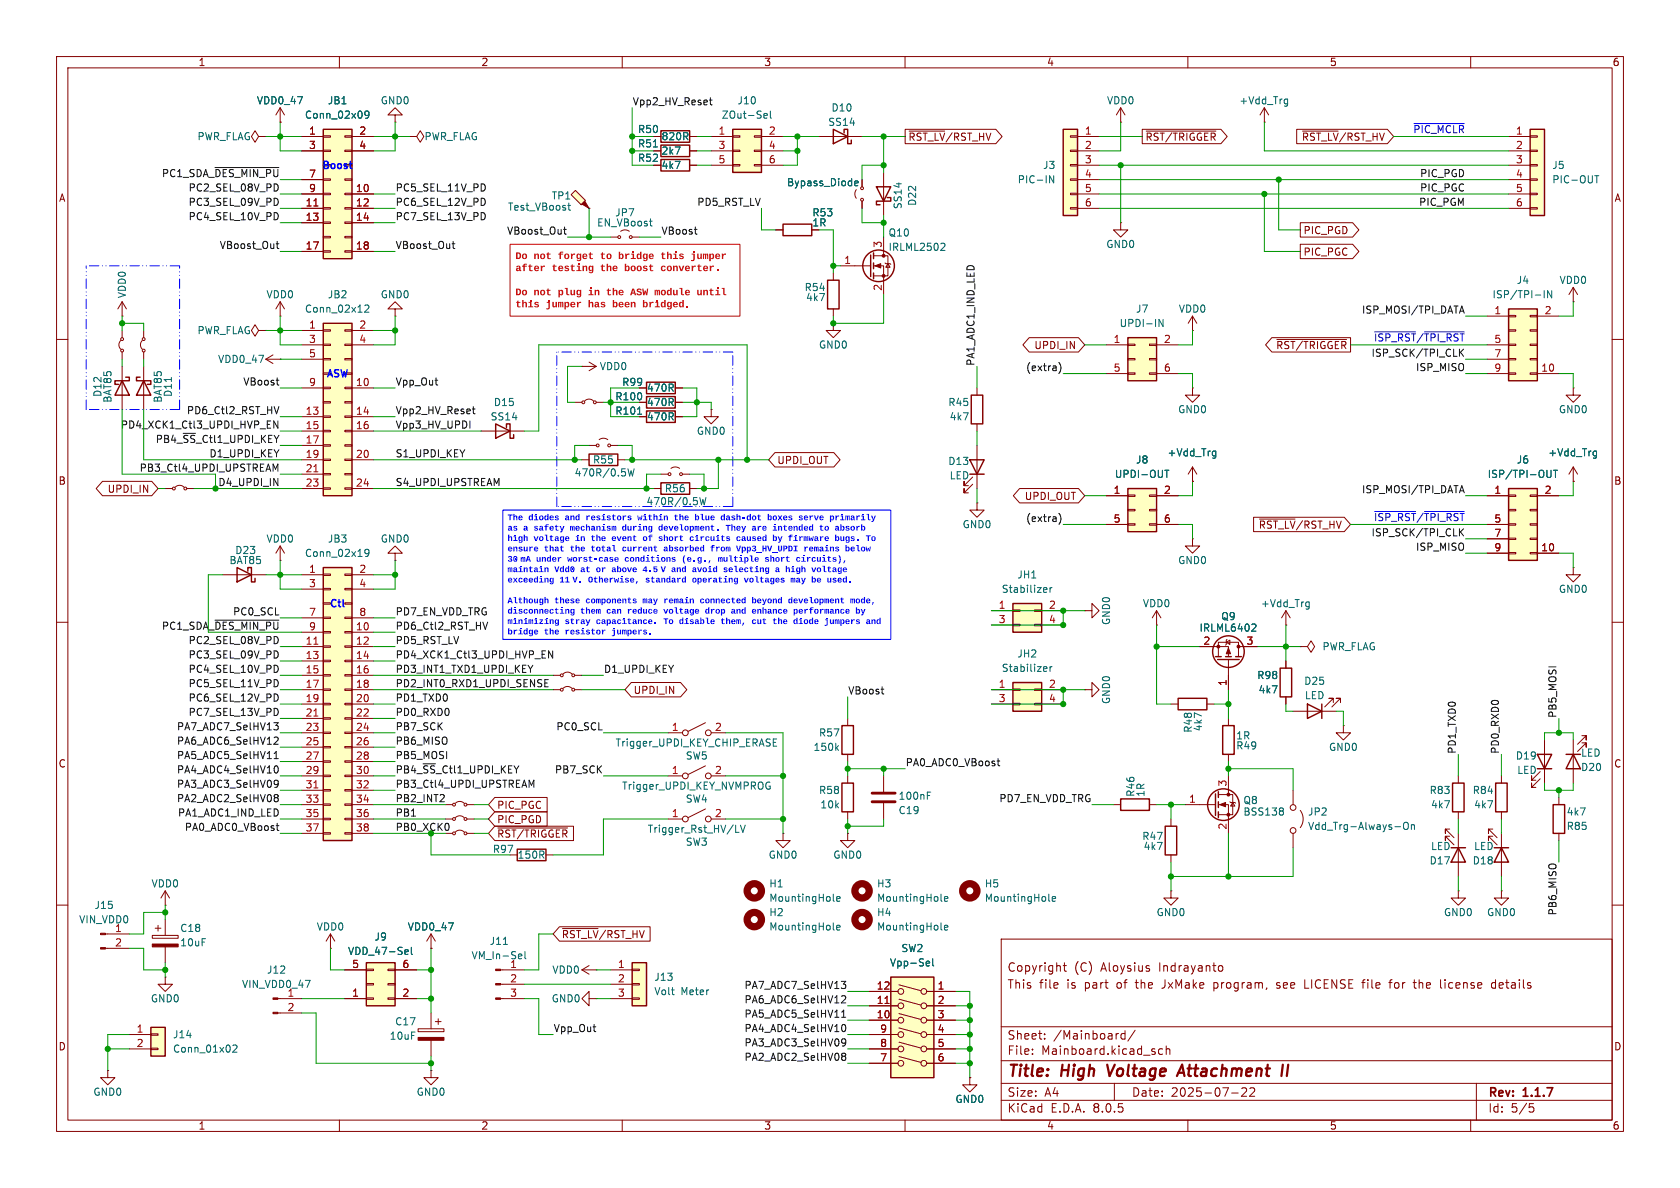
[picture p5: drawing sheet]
<svg xmlns="http://www.w3.org/2000/svg" width="297mm" height="210mm" viewBox="0 0 297 210" stroke-linecap="round" stroke-linejoin="round" font-family="sans-serif">
<defs><g id="words">
<g font-size="2.8" fill="#840000">
<text x="178" y="190.9">Title:</text>
<text x="187.7" y="190.9">High</text>
<text x="196.6" y="190.9">Voltage</text>
<text x="210" y="190.9">Attachment</text>
</g>
<g font-size="2.1" fill="#840000">
<text x="178" y="172">Copyright</text>
<text x="189.9" y="172">(C)</text>
<text x="194.7" y="172">Aloysius</text>
<text x="205" y="172">Indrayanto</text>
<text x="178" y="175">This</text>
<text x="183.7" y="175">file</text>
<text x="188.7" y="175">is</text>
<text x="191.9" y="175">part</text>
<text x="197.7" y="175">of</text>
<text x="201.2" y="175">the</text>
<text x="206" y="175">JxMake</text>
<text x="215.2" y="175">program,</text>
<text x="226.5" y="175">see</text>
<text x="231.6" y="175">LICENSE</text>
<text x="242.1" y="175">file</text>
<text x="247" y="175">for</text>
<text x="251.5" y="175">the</text>
<text x="256.3" y="175">license</text>
<text x="265.5" y="175">details</text>
<text x="178" y="184">Sheet:</text>
<text x="186.2" y="184">/Mainboard/</text>
<text x="178" y="186.7">File:</text>
<text x="184.1" y="186.7">Mainboard.kicad_sch</text>
<text x="178" y="196.9">KiCad</text>
<text x="178" y="194.1">Size:</text>
<text x="184.7" y="194.1">A4</text>
<text x="185.7" y="196.9">E.D.A.</text>
<text x="193.3" y="196.9">8.0.5</text>
<text x="200" y="194.1">Date:</text>
<text x="207" y="194.1">2025-07-22</text>
<text x="263" y="194.3">Rev:</text>
<text x="263" y="196.9">Id:</text>
<text x="267.1" y="196.9">5/5</text>
<text x="269.4" y="194.3">1.1.7</text>
</g>
<g font-size="1.8" fill="#840000">
<text x="35" y="11.9">1</text>
<text x="85" y="11.9">2</text>
<text x="135" y="11.9">3</text>
<text x="185" y="11.9">4</text>
<text x="235" y="11.9">5</text>
<text x="285" y="11.9">6</text>
<text x="160.5" y="25.1">~{RST_LV}/RST_HV</text>
<text x="202.4" y="25.1">~{RST/TRIGGER}</text>
<text x="230.1" y="25.1">~{RST_LV}/RST_HV</text>
<text x="10.3" y="35.9">A</text>
<text x="285.3" y="35.9">A</text>
<text x="143.5" y="40.2">1R</text>
<text x="230.3" y="41.6">PIC_PGD</text>
<text x="230.3" y="45.4">PIC_PGC</text>
<text x="182.8" y="61.9">UPDI_IN</text>
<text x="225.5" y="61.9">~{RST/TRIGGER}</text>
<text x="137.3" y="82.2">UPDI_OUT</text>
<text x="10.3" y="85.9">B</text>
<text x="18.9" y="87.3">UPDI_IN</text>
<text x="181.1" y="88.6">UPDI_OUT</text>
<text x="285.3" y="85.9">B</text>
<text x="222.4" y="93.7">~{RST_LV}/RST_HV</text>
<text x="111.9" y="122.9">UPDI_IN</text>
<text x="10.3" y="135.9">C</text>
<text x="285.3" y="135.9">C</text>
<text x="87.8" y="143.2">PIC_PGC</text>
<text x="87.8" y="148.3">~{RST/TRIGGER}</text>
<text x="87.8" y="145.7">PIC_PGD</text>
<text x="99.2" y="166.1">~{RST_LV}/RST_HV</text>
<text x="10.3" y="185.9">D</text>
<text x="285.3" y="185.9">D</text>
<text x="35" y="199.9">1</text>
<text x="85" y="199.9">2</text>
<text x="135" y="199.9">3</text>
<text x="185" y="199.9">4</text>
<text x="235" y="199.9">5</text>
<text x="285" y="199.9">6</text>
</g>
<g font-size="1.8" fill="#006464">
<text x="45.3" y="18.6">VDD0_47</text>
<text x="53.8" y="21.2">Conn_02x09</text>
<text x="57.9" y="18.6">JB1</text>
<text x="67.2" y="18.6">GND0</text>
<text x="112.7" y="23.7">R50</text>
<text x="127.5" y="21.2">ZOut-Sel</text>
<text x="130.3" y="18.6">J10</text>
<text x="146.3" y="22.5">SS14</text>
<text x="146.9" y="19.9">D10</text>
<text x="195.6" y="18.6">VDD0</text>
<text x="219" y="18.6">+Vdd_Trg</text>
<text x="34.8" y="25">PWR_FLAG</text>
<text x="74.9" y="25">PWR_FLAG</text>
<text x="112.7" y="28.8">R52</text>
<text x="112.7" y="26.3">R51</text>
<text x="116.8" y="25">820R</text>
<text x="116.8" y="27.5">2k7</text>
<text x="97.4" y="35.5">TP1</text>
<text x="116.8" y="30.1">4k7</text>
<text x="139" y="33.1">Bypass_Diode</text>
<text x="179.8" y="32.6">PIC-IN</text>
<text x="184.3" y="30.1">J3</text>
<text x="274.3" y="30.1">J5</text>
<text x="274.3" y="32.6">PIC-OUT</text>
<text x="89.7" y="37.4">Test_VBoost</text>
<text x="105.5" y="40.2">EN_VBoost</text>
<text x="108.7" y="38.5">JP7</text>
<text x="143.5" y="38.5">R53</text>
<text x="159.6" y="37.1" transform="rotate(-90 159.6 37.1)">SS14</text>
<text x="162.2" y="36.5" transform="rotate(-90 162.2 36.5)">D22</text>
<text x="157" y="42">Q10</text>
<text x="157" y="44.6">IRLML2502</text>
<text x="195.5" y="44">GND0</text>
<text x="22.5" y="52.8" transform="rotate(-90 22.5 52.8)">VDD0</text>
<text x="47" y="52.9">VDD0</text>
<text x="57.9" y="52.9">JB2</text>
<text x="67.2" y="52.9">GND0</text>
<text x="142.1" y="51.7">R54</text>
<text x="142.4" y="53.4">4k7</text>
<text x="263.8" y="52.9">ISP/TPI-IN</text>
<text x="268" y="50.4">J4</text>
<text x="275.6" y="50.4">VDD0</text>
<text x="34.8" y="59.3">PWR_FLAG</text>
<text x="53.8" y="55.5">Conn_02x12</text>
<text x="197.8" y="58">UPDI-IN</text>
<text x="200.7" y="55.5">J7</text>
<text x="208.3" y="55.5">VDD0</text>
<text x="38.5" y="64.4">VDD0_47</text>
<text x="105.9" y="65.6">VDD0</text>
<text x="144.7" y="61.8">GND0</text>
<text x="18.1" y="70.3" transform="rotate(-90 18.1 70.3)">D12</text>
<text x="19.9" y="71.3" transform="rotate(-90 19.9 71.3)">BAT85</text>
<text x="28.8" y="71.3" transform="rotate(-90 28.8 71.3)">BAT85</text>
<text x="30.6" y="70.3" transform="rotate(-90 30.6 70.3)">D11</text>
<text x="87.2" y="72">D15</text>
<text x="108.7" y="71">R100</text>
<text x="109.9" y="68.4">R99</text>
<text x="114.3" y="72">470R</text>
<text x="114.3" y="69.4">470R</text>
<text x="167.5" y="72">R45</text>
<text x="86.6" y="74.5">SS14</text>
<text x="108.7" y="73.5">R101</text>
<text x="114.3" y="74.5">470R</text>
<text x="123.1" y="77.1">GND0</text>
<text x="167.8" y="74.5">4k7</text>
<text x="208.2" y="73.3">GND0</text>
<text x="275.5" y="73.3">GND0</text>
<text x="104.7" y="82.1">R55</text>
<text x="167.5" y="82.4">D13</text>
<text x="200.7" y="82.1">J8</text>
<text x="206.3" y="80.9">+Vdd_Trg</text>
<text x="268" y="82.1">J6</text>
<text x="273.6" y="80.9">+Vdd_Trg</text>
<text x="101.5" y="84.4">470R/0.5W</text>
<text x="114.2" y="89.5">470R/0.5W</text>
<text x="117.4" y="87.2">R56</text>
<text x="167.8" y="84.9">LED</text>
<text x="197" y="84.7">UPDI-OUT</text>
<text x="262.9" y="84.7">ISP/TPI-OUT</text>
<text x="170.1" y="93.6">GND0</text>
<text x="40.5" y="99.9">BAT85</text>
<text x="41.5" y="98.1">D23</text>
<text x="47" y="96.1">VDD0</text>
<text x="53.8" y="98.7">Conn_02x19</text>
<text x="57.9" y="96.1">JB3</text>
<text x="67.2" y="96.1">GND0</text>
<text x="208.2" y="99.9">GND0</text>
<text x="177" y="105">Stabilizer</text>
<text x="179.8" y="102.5">JH1</text>
<text x="201.9" y="107.5">VDD0</text>
<text x="222.8" y="107.5">+Vdd_Trg</text>
<text x="275.5" y="105">GND0</text>
<text x="196.4" y="110.6" transform="rotate(-90 196.4 110.6)">GND0</text>
<text x="212" y="111.9">IRLML6402</text>
<text x="215.8" y="109.8">Q9</text>
<text x="177" y="119">Stabilizer</text>
<text x="179.8" y="116.4">JH2</text>
<text x="233.7" y="115.2">PWR_FLAG</text>
<text x="196.4" y="124.6" transform="rotate(-90 196.4 124.6)">GND0</text>
<text x="222.2" y="120.2">R98</text>
<text x="222.4" y="122.8">4k7</text>
<text x="230.5" y="121.3">D25</text>
<text x="230.6" y="123.8">LED</text>
<text x="144.7" y="130.4">R57</text>
<text x="210.9" y="129.6" transform="rotate(-90 210.9 129.6)">R48</text>
<text x="212.7" y="129.4" transform="rotate(-90 212.7 129.4)">4k7</text>
<text x="218.4" y="130.9">1R</text>
<text x="108.7" y="132.2">Trigger_UPDI_KEY_CHIP_ERASE</text>
<text x="121.1" y="134.5">SW5</text>
<text x="143.7" y="132.9">150k</text>
<text x="218.4" y="132.7">R49</text>
<text x="234.8" y="132.9">GND0</text>
<text x="267.9" y="134.5">D19</text>
<text x="268.1" y="137">LED</text>
<text x="279.4" y="136.5">D20</text>
<text x="279.4" y="134">LED</text>
<text x="109.9" y="139.8">Trigger_UPDI_KEY_NVMPROG</text>
<text x="121.1" y="142.1">SW4</text>
<text x="144.7" y="140.6">R58</text>
<text x="144.9" y="143.1">10k</text>
<text x="158.8" y="141.6">100nF</text>
<text x="200.8" y="141" transform="rotate(-90 200.8 141)">R46</text>
<text x="202.5" y="141" transform="rotate(-90 202.5 141)">1R</text>
<text x="219.7" y="142.3">Q8</text>
<text x="252.6" y="140.6">R83</text>
<text x="252.9" y="143.1">4k7</text>
<text x="260.3" y="140.6">R84</text>
<text x="260.5" y="143.1">4k7</text>
<text x="114.4" y="147.4">Trigger_Rst_HV/LV</text>
<text x="121.1" y="149.7">SW3</text>
<text x="158.8" y="144.1">C19</text>
<text x="201.8" y="148.7">R47</text>
<text x="219.7" y="144.4">BSS138</text>
<text x="231.1" y="144.4">JP2</text>
<text x="231.1" y="146.9">Vdd_Trg-Always-On</text>
<text x="276.9" y="146.9">R85</text>
<text x="276.9" y="144.4">4k7</text>
<text x="87" y="151">R97</text>
<text x="91.4" y="152">150R</text>
<text x="135.8" y="152">GND0</text>
<text x="147.2" y="152">GND0</text>
<text x="202.1" y="150.5">4k7</text>
<text x="252.6" y="153">D17</text>
<text x="252.9" y="150.5">LED</text>
<text x="260.3" y="153">D18</text>
<text x="260.5" y="150.5">LED</text>
<text x="16.6" y="160.9">J15</text>
<text x="26.7" y="157.1">VDD0</text>
<text x="135.9" y="157.1">H1</text>
<text x="135.9" y="159.6">MountingHole</text>
<text x="154.9" y="157.1">H3</text>
<text x="154.9" y="159.6">MountingHole</text>
<text x="174" y="157.1">H5</text>
<text x="174" y="159.6">MountingHole</text>
<text x="13.9" y="163.4">VIN_VDD0</text>
<text x="20.2" y="164.8">1</text>
<text x="31.8" y="164.9">C18</text>
<text x="31.8" y="167.5">10uF</text>
<text x="55.9" y="164.7">VDD0</text>
<text x="66.1" y="166.5">J9</text>
<text x="72" y="164.7">VDD0_47</text>
<text x="86.5" y="167.2">J11</text>
<text x="135.9" y="162.2">H2</text>
<text x="135.9" y="164.7">MountingHole</text>
<text x="154.9" y="162.2">H4</text>
<text x="154.9" y="164.7">MountingHole</text>
<text x="204.4" y="162.2">GND0</text>
<text x="255.2" y="162.2">GND0</text>
<text x="262.8" y="162.2">GND0</text>
<text x="47.1" y="172.3">J12</text>
<text x="61.4" y="169">VDD_47-Sel</text>
<text x="83.3" y="169.8">VM_In-Sel</text>
<text x="90.1" y="171.2">1</text>
<text x="97.6" y="172.3">VDD0</text>
<text x="115.6" y="173.6">J13</text>
<text x="157.2" y="171">Vpp-Sel</text>
<text x="159.3" y="168.5">SW2</text>
<text x="26.6" y="177.4">GND0</text>
<text x="42.7" y="174.9">VIN_VDD0_47</text>
<text x="50.7" y="176.3">1</text>
<text x="97.4" y="177.4">GND0</text>
<text x="115.6" y="176.1">Volt</text>
<text x="120.4" y="176.1">Meter</text>
<text x="30.5" y="183.7">J14</text>
<text x="68.8" y="184">10uF</text>
<text x="69.8" y="181.5">C17</text>
<text x="30.5" y="186.3">Conn_01x02</text>
<text x="16.4" y="193.9">GND0</text>
<text x="73.6" y="193.9">GND0</text>
<text x="168.8" y="195.2">GND0</text>
</g>
<g font-size="1.8" fill="#a90000">
<text x="54.5" y="23.9">1</text>
<text x="63.4" y="23.9">2</text>
<text x="126.9" y="23.9">1</text>
<text x="135.8" y="23.9">2</text>
<text x="191.7" y="23.9">1</text>
<text x="267.9" y="23.9">1</text>
<text x="54.5" y="26.4">3</text>
<text x="63.4" y="26.4">4</text>
<text x="126.9" y="26.4">3</text>
<text x="126.9" y="29">5</text>
<text x="135.8" y="26.4">4</text>
<text x="135.8" y="29">6</text>
<text x="191.7" y="26.4">2</text>
<text x="191.7" y="29">3</text>
<text x="267.9" y="26.4">2</text>
<text x="267.9" y="29">3</text>
<text x="54.5" y="31.5">7</text>
<text x="54.5" y="34">9</text>
<text x="62.8" y="34">10</text>
<text x="191.7" y="31.5">4</text>
<text x="191.7" y="34">5</text>
<text x="267.9" y="31.5">4</text>
<text x="267.9" y="34">5</text>
<text x="53.9" y="36.6">11</text>
<text x="53.9" y="39.1">13</text>
<text x="62.8" y="36.6">12</text>
<text x="62.8" y="39.1">14</text>
<text x="191.7" y="36.6">6</text>
<text x="267.9" y="36.6">6</text>
<text x="53.9" y="44.2">17</text>
<text x="62.8" y="44.2">18</text>
<text x="149.2" y="46.7">1</text>
<text x="156" y="43.9" transform="rotate(-90 156 43.9)">3</text>
<text x="156" y="51.5" transform="rotate(-90 156 51.5)">2</text>
<text x="54.5" y="58.2">1</text>
<text x="63.4" y="58.2">2</text>
<text x="264.1" y="55.6">1</text>
<text x="273" y="55.6">2</text>
<text x="54.5" y="60.7">3</text>
<text x="54.5" y="63.2">5</text>
<text x="63.4" y="60.7">4</text>
<text x="196.8" y="60.7">1</text>
<text x="196.8" y="65.8">5</text>
<text x="205.7" y="60.7">2</text>
<text x="205.7" y="65.8">6</text>
<text x="264.1" y="60.7">5</text>
<text x="264.1" y="63.2">7</text>
<text x="264.1" y="65.8">9</text>
<text x="272.4" y="65.8">10</text>
<text x="54.5" y="68.3">9</text>
<text x="62.8" y="68.3">10</text>
<text x="53.9" y="73.4">13</text>
<text x="53.9" y="75.9">15</text>
<text x="62.8" y="73.4">14</text>
<text x="62.8" y="75.9">16</text>
<text x="53.9" y="78.5">17</text>
<text x="53.9" y="81">19</text>
<text x="53.9" y="83.6">21</text>
<text x="62.8" y="81">20</text>
<text x="53.9" y="86.1">23</text>
<text x="62.8" y="86.1">24</text>
<text x="196.8" y="87.4">1</text>
<text x="205.7" y="87.4">2</text>
<text x="264.1" y="87.4">1</text>
<text x="273" y="87.4">2</text>
<text x="196.8" y="92.5">5</text>
<text x="205.7" y="92.5">6</text>
<text x="264.1" y="92.5">5</text>
<text x="264.1" y="95">7</text>
<text x="54.5" y="101.3">1</text>
<text x="63.4" y="101.3">2</text>
<text x="264.1" y="97.5">9</text>
<text x="272.4" y="97.5">10</text>
<text x="54.5" y="103.9">3</text>
<text x="63.4" y="103.9">4</text>
<text x="176.5" y="107.7">1</text>
<text x="185.3" y="107.7">2</text>
<text x="54.5" y="109">7</text>
<text x="54.5" y="111.5">9</text>
<text x="62.8" y="111.5">10</text>
<text x="63.4" y="109">8</text>
<text x="176.5" y="110.2">3</text>
<text x="185.3" y="110.2">4</text>
<text x="53.9" y="114">11</text>
<text x="53.9" y="116.6">13</text>
<text x="53.9" y="119.1">15</text>
<text x="62.8" y="114">12</text>
<text x="62.8" y="116.6">14</text>
<text x="62.8" y="119.1">16</text>
<text x="212.7" y="114">2</text>
<text x="220.3" y="114">3</text>
<text x="53.9" y="121.7">17</text>
<text x="53.9" y="124.2">19</text>
<text x="62.8" y="121.7">18</text>
<text x="62.8" y="124.2">20</text>
<text x="176.5" y="121.7">1</text>
<text x="176.5" y="124.2">3</text>
<text x="185.3" y="121.7">2</text>
<text x="185.3" y="124.2">4</text>
<text x="216.9" y="121.4" transform="rotate(-90 216.9 121.4)">1</text>
<text x="53.9" y="126.7">21</text>
<text x="53.9" y="129.3">23</text>
<text x="53.9" y="131.8">25</text>
<text x="62.8" y="126.7">22</text>
<text x="62.8" y="129.3">24</text>
<text x="62.8" y="131.8">26</text>
<text x="118.7" y="129.3">1</text>
<text x="126.3" y="129.3">2</text>
<text x="53.9" y="134.4">27</text>
<text x="53.9" y="136.9">29</text>
<text x="62.8" y="134.4">28</text>
<text x="62.8" y="136.9">30</text>
<text x="118.7" y="136.9">1</text>
<text x="126.3" y="136.9">2</text>
<text x="53.9" y="139.4">31</text>
<text x="53.9" y="142">33</text>
<text x="62.8" y="139.4">32</text>
<text x="62.8" y="142">34</text>
<text x="210.1" y="142">1</text>
<text x="216.9" y="139.1" transform="rotate(-90 216.9 139.1)">3</text>
<text x="53.9" y="144.5">35</text>
<text x="53.9" y="147.1">37</text>
<text x="62.8" y="144.5">36</text>
<text x="62.8" y="147.1">38</text>
<text x="118.7" y="144.5">1</text>
<text x="126.3" y="144.5">2</text>
<text x="216.9" y="146.8" transform="rotate(-90 216.9 146.8)">2</text>
<text x="20.2" y="167.4">2</text>
<text x="62.2" y="171.2">5</text>
<text x="71" y="171.2">6</text>
<text x="90.1" y="173.7">2</text>
<text x="109.1" y="171.2">1</text>
<text x="109.1" y="173.7">2</text>
<text x="50.7" y="178.8">2</text>
<text x="62.2" y="176.3">1</text>
<text x="71" y="176.3">2</text>
<text x="90.1" y="176.3">3</text>
<text x="109.1" y="176.3">3</text>
<text x="154.9" y="177.5">11</text>
<text x="154.9" y="175">12</text>
<text x="165.7" y="175">1</text>
<text x="165.7" y="177.5">2</text>
<text x="24.1" y="182.6">1</text>
<text x="24.1" y="185.2">2</text>
<text x="154.9" y="180.1">10</text>
<text x="155.5" y="185.2">8</text>
<text x="155.5" y="182.6">9</text>
<text x="165.7" y="180.1">3</text>
<text x="165.7" y="182.6">4</text>
<text x="165.7" y="185.2">5</text>
<text x="155.5" y="187.7">7</text>
<text x="165.7" y="187.7">6</text>
</g>
<g font-size="1.8" fill="#0f0f0f">
<text x="111.8" y="18.7">Vpp2_HV_Reset</text>
<text x="28.5" y="31.4">PC1_SDA_~{DES_MIN_PU}</text>
<text x="33.2" y="33.9">PC2_SEL_08V_PD</text>
<text x="69.8" y="33.9">PC5_SEL_11V_PD</text>
<text x="251" y="31.4">PIC_PGD</text>
<text x="251" y="33.9">PIC_PGC</text>
<text x="33.2" y="36.5">PC3_SEL_09V_PD</text>
<text x="33.2" y="39">PC4_SEL_10V_PD</text>
<text x="69.8" y="36.5">PC6_SEL_12V_PD</text>
<text x="69.8" y="39">PC7_SEL_13V_PD</text>
<text x="89.5" y="41.6">VBoost_Out</text>
<text x="116.8" y="41.6">VBoost</text>
<text x="123.2" y="36.5">PD5_RST_LV</text>
<text x="250.8" y="36.5">PIC_PGM</text>
<text x="38.7" y="44.1">VBoost_Out</text>
<text x="69.8" y="44.1">VBoost_Out</text>
<text x="240.7" y="55.5">ISP_MOSI/TPI_DATA</text>
<text x="172.4" y="64.8" transform="rotate(-90 172.4 64.8)">PA1_ADC1_IND_LED</text>
<text x="181.3" y="65.7">(extra)</text>
<text x="242.4" y="63.2">ISP_SCK/TPI_CLK</text>
<text x="250.2" y="65.7">ISP_MISO</text>
<text x="42.9" y="68.2">VBoost</text>
<text x="69.8" y="68.2">Vpp_Out</text>
<text x="21.3" y="75.9">PD4_XCK1_Ctl3_UPDI_HVP_EN</text>
<text x="32.9" y="73.3">PD6_Ctl2_RST_HV</text>
<text x="69.8" y="73.3">Vpp2_HV_Reset</text>
<text x="69.8" y="75.9">Vpp3_HV_UPDI</text>
<text x="24.6" y="83.5">PB3_Ctl4_UPDI_UPSTREAM</text>
<text x="27.4" y="78.4">PB4_~{SS}_Ctl1_UPDI_KEY</text>
<text x="36.9" y="80.9">D1_UPDI_KEY</text>
<text x="69.8" y="80.9">S1_UPDI_KEY</text>
<text x="38.5" y="86">D4_UPDI_IN</text>
<text x="69.8" y="86">S4_UPDI_UPSTREAM</text>
<text x="240.7" y="87.3">ISP_MOSI/TPI_DATA</text>
<text x="181.3" y="92.4">(extra)</text>
<text x="242.4" y="94.9">ISP_SCK/TPI_CLK</text>
<text x="250.2" y="97.4">ISP_MISO</text>
<text x="28.5" y="111.4">PC1_SDA_~{DES_MIN_PU}</text>
<text x="33.2" y="114">PC2_SEL_08V_PD</text>
<text x="41.1" y="108.9">PC0_SCL</text>
<text x="69.8" y="114">PD5_RST_LV</text>
<text x="69.8" y="108.9">PD7_EN_VDD_TRG</text>
<text x="69.8" y="111.4">PD6_Ctl2_RST_HV</text>
<text x="33.2" y="116.5">PC3_SEL_09V_PD</text>
<text x="33.2" y="119">PC4_SEL_10V_PD</text>
<text x="69.8" y="116.5">PD4_XCK1_Ctl3_UPDI_HVP_EN</text>
<text x="69.8" y="119">PD3_INT1_TXD1_UPDI_KEY</text>
<text x="106.7" y="119">D1_UPDI_KEY</text>
<text x="33.2" y="121.6">PC5_SEL_11V_PD</text>
<text x="33.2" y="124.1">PC6_SEL_12V_PD</text>
<text x="69.8" y="124.1">PD1_TXD0</text>
<text x="69.8" y="121.6">PD2_INT0_RXD1_UPDI_SENSE</text>
<text x="149.9" y="122.8">VBoost</text>
<text x="31.2" y="129.2">PA7_ADC7_SelHV13</text>
<text x="31.2" y="131.7">PA6_ADC6_SelHV12</text>
<text x="33.2" y="126.7">PC7_SEL_13V_PD</text>
<text x="69.8" y="126.7">PD0_RXD0</text>
<text x="69.8" y="129.2">PB7_SCK</text>
<text x="69.8" y="131.7">PB6_MISO</text>
<text x="98.3" y="129.2">PC0_SCL</text>
<text x="275.2" y="127" transform="rotate(-90 275.2 127)">PB5_MOSI</text>
<text x="31.2" y="134.3">PA5_ADC5_SelHV11</text>
<text x="31.2" y="136.8">PA4_ADC4_SelHV10</text>
<text x="69.8" y="136.8">PB4_~{SS}_Ctl1_UPDI_KEY</text>
<text x="69.8" y="134.3">PB5_MOSI</text>
<text x="98" y="136.8">PB7_SCK</text>
<text x="160" y="135.5">PA0_ADC0_VBoost</text>
<text x="257.5" y="133.4" transform="rotate(-90 257.5 133.4)">PD1_TXD0</text>
<text x="265.1" y="133.4" transform="rotate(-90 265.1 133.4)">PD0_RXD0</text>
<text x="31.2" y="139.4">PA3_ADC3_SelHV09</text>
<text x="31.2" y="141.9">PA2_ADC2_SelHV08</text>
<text x="69.8" y="141.9">PB2_INT2</text>
<text x="69.8" y="139.4">PB3_Ctl4_UPDI_UPSTREAM</text>
<text x="176.6" y="141.9">PD7_EN_VDD_TRG</text>
<text x="31.4" y="144.4">PA1_ADC1_IND_LED</text>
<text x="32.6" y="147">PA0_ADC0_VBoost</text>
<text x="69.8" y="144.4">PB1</text>
<text x="275.2" y="161.9" transform="rotate(-90 275.2 161.9)">PB6_MISO</text>
<text x="131.5" y="177.5">PA6_ADC6_SelHV12</text>
<text x="131.5" y="180">PA5_ADC5_SelHV11</text>
<text x="131.5" y="174.9">PA7_ADC7_SelHV13</text>
<text x="97.8" y="182.5">Vpp_Out</text>
<text x="131.5" y="182.5">PA4_ADC4_SelHV10</text>
<text x="131.5" y="185.1">PA3_ADC3_SelHV09</text>
<text x="131.5" y="187.6">PA2_ADC2_SelHV08</text>
</g>
<g font-size="1.8" fill="#0000c2">
<text x="249.7" y="23.6">~{PIC_MCLR}</text>
<text x="242.8" y="60.5">~{ISP_RST}/~{TPI_RST}</text>
<text x="242.8" y="92.2">~{ISP_RST}/~{TPI_RST}</text>
</g>
<g font-size="1.8" fill="#00f">
<text x="56.8" y="30.2">Boost</text>
<text x="57.6" y="67.1">ASW</text>
<text x="58.1" y="107.7">Ctl</text>
</g>
<g font-size="1.8" fill="#f00">
<text x="91.1" y="46.3">Do not</text>
<text x="98.6" y="46.3">forget</text>
<text x="106.1" y="46.3">to</text>
<text x="109.3" y="46.3">bridge</text>
<text x="116.7" y="46.3">this</text>
<text x="122.1" y="46.3">jumper</text>
<text x="91.1" y="48.4">after</text>
<text x="91.1" y="52.7">Do not</text>
<text x="97.5" y="48.4">testing</text>
<text x="98.6" y="52.7">plug</text>
<text x="103.9" y="52.7">in</text>
<text x="106.1" y="48.4">the</text>
<text x="107.1" y="52.7">the</text>
<text x="110.3" y="48.4">boost</text>
<text x="111.4" y="52.7">ASWmodule until</text>
<text x="116.7" y="48.4">converter.</text>
<text x="91.1" y="54.8">this</text>
<text x="96.5" y="54.8">jumper</text>
<text x="103.9" y="54.8">has been bridged.</text>
</g>
<text font-size="1.8" fill="#009600" x="69.8" y="147">PB0_XCK0</text>
<g font-size="1.5" fill="#00f">
<text x="89.7" y="92.4">The diodes</text>
<text x="89.7" y="94.2">as a safety</text>
<text x="99.8" y="92.4">and resistors</text>
<text x="100.7" y="94.2">mechanism during</text>
<text x="112.7" y="92.4">within</text>
<text x="116.3" y="94.2">development.</text>
<text x="119.1" y="92.4">the</text>
<text x="122.8" y="92.4">blue</text>
<text x="127.3" y="92.4">dash-dot</text>
<text x="128.3" y="94.2">They are</text>
<text x="135.6" y="92.4">boxes</text>
<text x="136.5" y="94.2">intended</text>
<text x="141.1" y="92.4">serve</text>
<text x="144.8" y="94.2">to</text>
<text x="146.6" y="92.4">primarily</text>
<text x="147.5" y="94.2">absorb</text>
<text x="89.7" y="96">high</text>
<text x="89.7" y="97.9">ensure</text>
<text x="89.7" y="101.6">maintain</text>
<text x="94.3" y="96">voltage</text>
<text x="94.8" y="99.7">under</text>
<text x="96.1" y="97.9">that</text>
<text x="98" y="101.6">Vdd0 at</text>
<text x="100.3" y="99.7">worst-case</text>
<text x="100.7" y="97.9">the</text>
<text x="101.6" y="96">in</text>
<text x="104.4" y="96">the</text>
<text x="104.4" y="97.9">total</text>
<text x="105.3" y="101.6">or</text>
<text x="108.1" y="96">event</text>
<text x="108.1" y="101.6">above</text>
<text x="109.9" y="97.9">current</text>
<text x="110.4" y="99.7">conditions</text>
<text x="113.6" y="96">of</text>
<text x="116.3" y="96">short</text>
<text x="117.2" y="97.9">absorbed</text>
<text x="118.6" y="101.6">and avoid</text>
<text x="120.5" y="99.7">(e.g.,</text>
<text x="121.8" y="96">circuits</text>
<text x="125.5" y="97.9">from</text>
<text x="126.9" y="99.7">multiple</text>
<text x="127.8" y="101.6">selecting</text>
<text x="130.1" y="96">caused</text>
<text x="130.1" y="97.9">Vpp3_HV_UPDI remains</text>
<text x="135.1" y="99.7">short</text>
<text x="136.5" y="96">by firmware</text>
<text x="137" y="101.6">a high</text>
<text x="140.6" y="99.7">circuits),</text>
<text x="143.4" y="101.6">voltage</text>
<text x="147.5" y="96">bugs.</text>
<text x="149.4" y="97.9">below</text>
<text x="153" y="96">To</text>
<text x="89.7" y="103.4">exceeding</text>
<text x="89.7" y="107.1">Although</text>
<text x="98" y="107.1">these</text>
<text x="103.5" y="107.1">components may remain</text>
<text x="103.9" y="103.4">Otherwise,</text>
<text x="114" y="103.4">standard</text>
<text x="122.3" y="103.4">operating</text>
<text x="123.7" y="107.1">connected</text>
<text x="131.5" y="103.4">voltages</text>
<text x="132.8" y="107.1">beyond development</text>
<text x="139.7" y="103.4">may be used.</text>
<text x="150.3" y="107.1">mode,</text>
<text x="89.7" y="108.9">disconnecting</text>
<text x="89.7" y="110.7">minimizing</text>
<text x="89.7" y="112.6">bridge</text>
<text x="96.1" y="112.6">the</text>
<text x="99.8" y="110.7">stray</text>
<text x="99.8" y="112.6">resistor</text>
<text x="102.6" y="108.9">them can reduce</text>
<text x="105.3" y="110.7">capacitance.</text>
<text x="108.1" y="112.6">jumpers.</text>
<text x="117.2" y="110.7">To disable</text>
<text x="117.2" y="108.9">voltage</text>
<text x="124.6" y="108.9">drop</text>
<text x="127.3" y="110.7">them,</text>
<text x="129.2" y="108.9">and enhance</text>
<text x="132.8" y="110.7">cut</text>
<text x="136.5" y="110.7">the</text>
<text x="140.2" y="110.7">diode</text>
<text x="140.2" y="108.9">performance</text>
<text x="145.7" y="110.7">jumpers</text>
<text x="151.2" y="108.9">by</text>
<text x="153" y="110.7">and</text>
</g>
</g></defs>
<g fill="none" stroke="#840000" stroke-width=".18">
<path d="M10 10h277v190h-277zM12 12h273v186h-273zM60 10v2M110 10v2M160 10v2M210 10v2M260 10v2M45.7 24.1l-.6-1-.7 1 .7 1 .6-1h1.3M47 24.1h.1M10 60h2M21.6 55.9h.1M21.6 53.3v2.6"/>
<path d="M21.6 58.4v1.3M21.6 53.3l.8 1.3M21.6 53.3l-.8 1.3M25.4 58.4v1.3M49.5 55.9h.1M49.5 53.3l-.7 1.3M49.5 53.3v2.6M49.5 53.3l.8 1.3M285 60h2M21.3 60.2a1.08 1.08 0 0 0 0 1.5M21.6 62.2v1.3M21.6 64.8v7.6"/>
<path d="M25.1 60.2a1.08 1.08 0 0 0 0 1.5M25.4 62.2v1.3M25.4 64.8v7.6M47 63.5l1.3 .8M47 63.5h2.5M48.3 62.7l-1.3 .8M49.5 63.5h.1M10 110h2M212.1 114.3h5.1v1.8M215.4 116.1v-2.6h3.5v2.6M216.8 113.5l.6-.3v.7zM216.9 113l-.1 .2v.7l-.1 .1"/>
<path d="M217.2 116.6v5.3M218.9 114.3h3.3M227.3 116.8v1.3M285 110h2M191.8 121.9h1.2v-1.2l1.3 1.2-1.3 1.3v-1.3M191.8 121.9h.1M207 124.5h1.3M213.4 124.5h1.2M217.2 127v1.3M217.2 133.4v1.2M217.2 137.2v3.3M227.3 123.2v1.3"/>
<path d="M10 160h2M196.8 142.2h1.3M203.2 142.2h1.3M207 157.5v1.3h1.3l-1.3 1.2-1.3-1.2h1.3M207 157.5h.1M207 144.8v1.3M207 151.1v1.3M209.5 142.2h5.4M215.4 142.2h1.8v5.1M215.4 140.5h2.5v3.5h-2.5M217.4 141.7l.2 .2h.7l.1 .1M217.9 141.9l.4 .6h-.7z"/>
<path d="M285 160h2M177 166h108v32h-108zM188 170.7h.5M188.2 170.2v1.3l.3 .2M203 171.2l.2 .2-.2 .3M203 170.7l.2 .1M214.6 173.7v1.5M214.6 174.6l.1 .1M214.7 173.7l-.1 .1M215.5 170.8l.4-.1 .3 .3v.4l-.2 .2h-.5M225.7 174.6l.4 .1M225.9 173.7l-.2 .2 .2 .3"/>
<path d="M230.7 173.2v1.5h.7M240.7 173.7h.6M241.3 173.2l-.3 .1M245.5 173.7h.6M246.1 173.2l-.4 .2v1.3M249.8 173.7h.6M250.1 174.6l.3 .1M255.5 173.2v.1M255.5 173.7v1M264.4 173.8l-.4-.1-.3 .3v.4l.1 .2h.6M264.4 173.2v1.5M60 198v2"/>
<path d="M110 198v2M160 198v2M177 194.5h108M177 191.5h108M177 187.5h108M177 181.5h108M182.5 186.3v.1M182.5 185.5v.1M184.7 183.6v.1M184.7 182.8v.1M197 191.5v3M198.9 182.2v1.5"/>
<path d="M198.9 182.8l-.4-.1-.3 .3v.4l.1 .2h.6M200.7 182.1l-1.3 2M205.5 185.5l-.4-.1-.3 .3v.4l.2 .2h.5M206.2 185.5l.2-.1 .3 .1 .1 .9M206.2 184.9v1.5M210 198v2M217.7 193.2h1.2M219.5 192.4l.6-.1 .2 .1 .1 .3-.9 1.1h.9M221 192.4l.5-.1 .2 .1 .1 .3-.9 1.1h.9M260 198v2M261 191.5v6.5M270.4 195.1h.7"/>
<path d="M270.5 195.7h.4l.3 .3-.2 .5-.5 .1"/>
<circle cx="21.6" cy="59.9" r=".25"/>
<circle cx="25.4" cy="59.9" r=".25"/>
<circle cx="21.6" cy="62" r=".25"/>
<circle cx="25.4" cy="62" r=".25"/>
</g>
<path d="M195.7 188.2l.5 2M208.1 190.2l.9-2 .4 2M208.3 189.6h1M226.8 188.2l-.3 2M227.7 188.2l-.2 2" fill="none" stroke="#840000" stroke-width=".4"/>
<circle cx="171.4" cy="157.5" r="1.27" fill="none" stroke="#840000" stroke-width="1.3"/>
<path d="M30.3 66.7v.7M221.5 110.3l.4 .1 .1 .3-.7 .9h.7M185.4 159.1l.2 .2M186 158.9l.6-.1v-.3h-.4l-.2 .2 .1 .6h.5M226.7 142.8l.2 .3-.2 .3 .2 .2v.2l-.2 .3" fill="none" stroke="#006464" stroke-width=".18"/>
<g fill="none" stroke="#840000" stroke-width=".25">
<path d="M21.6 67.3l1.3 2.6h-2.6zM22.2 66.7h.7v.6h-2.6v.6h.7M24.8 66.7h-.7v.6h2.6v.6h-.7M25.4 67.3l1.3 2.6h-2.6zM214.9 116.1h1M215.3 116.6h3.8M216.7 116.1h1M218.4 116.1h1.1M226.3 118.1h2v5.1h-2zM208.3 123.4h5.1v2.1h-5.1zM215.4 140v1M216.2 128.3h2v5.1h-2z"/>
<path d="M198.1 141.2h5.1v2.1h-5.1zM206 146.1h2v5h-2zM214.9 140.3v3.8M215.4 141.7v1M215.4 143.5v1"/>
<circle cx="217.2" cy="115.2" r="2.79"/>
<circle cx="216.3" cy="142.2" r="2.79"/>
</g>
<g fill="#840000" stroke="#840000" stroke-width=".18">
<path d="M215.6 142.2l1.1-.3v.7z"/>
<path d="M217.2 114.6l.4 1h-.8z"/>
<circle cx="217.2" cy="144" r=".25"/>
<circle cx="217.2" cy="140.5" r=".25"/>
<circle cx="215.4" cy="114.3" r=".25"/>
<circle cx="218.9" cy="114.3" r=".25"/>
</g>
<path d="M270.5 22.9h2.5v15.2h-2.5z" fill="#ffffc2"/>
<g fill="none" stroke="#840000" stroke-width=".18">
<path d="M198.1 19.1l-.7 1.2M198.1 19.1v2.5M198.1 19.1l.8 1.2M223.5 19.1l-.7 1.2M223.5 19.1v2.5M223.5 19.1l.8 1.2M198.1 39.4v1.2h1.3l-1.3 1.3-1.3-1.3h1.3M198.1 39.4h.1M198.1 21.6h.1M223.5 21.6h.1M266.7 24.1h3.8M266.7 26.7h3.8"/>
<path d="M266.7 29.2h3.8M266.7 31.8h3.8M266.7 34.3h3.8M266.7 36.8h3.8M270.5 36.7h1.3v.3h-1.3zM270.5 34.2h1.3v.2h-1.3zM270.5 31.6h1.3v.3h-1.3zM270.5 29.1h1.3v.2h-1.3zM270.5 26.5h1.3v.3h-1.3zM270.5 24h1.3v.3h-1.3zM45.7 58.4l-.6-1-.7 1 .7 1 .6-1h1.3M47 58.4h.1"/>
<path d="M85.1 76.2h7.6"/>
</g>
<path d="M270.5 22.9h2.5v15.2h-2.5zM87.6 74.9l2.6 1.3-2.6 1.3zM89.5 75.6v-.7h.7v2.6h.6v-.7" fill="none" stroke="#840000" stroke-width=".25"/>
<path d="M227.3 17.5l.3 .1M227.6 17.5v1l-.1 .2-.3 .1M227.6 18.3l-.3 .1M281.9 31.1h.8M282.3 31.1v1.2" fill="none" stroke="#006464" stroke-width=".18"/>
<path d="M129.5 22.9h5.1v7.6h-5.1z" fill="#ffffc2"/>
<path d="M125.7 24.1h3.8M125.7 26.7h3.8M125.7 29.2h3.8M129.5 29.1h1.3v.2h-1.3zM129.5 26.5h1.3v.3h-1.3zM129.5 24h1.3v.3h-1.3zM133.3 29.1h1.3v.2h-1.3zM133.3 26.5h1.3v.3h-1.3zM133.3 24h1.3v.3h-1.3zM134.6 24.1h3.8M134.6 26.7h3.8M134.6 29.2h3.8" fill="none" stroke="#840000" stroke-width=".18"/>
<path d="M129.5 22.9h5.1v7.6h-5.1z" fill="none" stroke="#840000" stroke-width=".25"/>
<path d="M136.2 19.6v1.1l.2 .2M135 20.7l.2 .2 .4-.1M135 20.2l.2-.1h.3l.1 .1v.2l-.6 .1" fill="none" stroke="#006464" stroke-width=".18"/>
<path d="M101.7 33.7l1.8 1.7-.8 .8-1.7-1.8z" fill="#ffffc2"/>
<g fill="#840000" stroke="#840000" stroke-width=".18">
<path d="M103.4 35.6l.7 1.2-1.2-.7z"/>
<path d="M154.7 47l1-.4v.8z"/>
<circle cx="156.2" cy="48.8" r=".25"/>
<circle cx="156.2" cy="45.2" r=".25"/>
</g>
<g fill="none" stroke="#840000" stroke-width=".18">
<path d="M101.7 33.7l1.8 1.7-.8 .8-1.7-1.8zM104.1 36.8h.1M107.9 41.9h1.3M111.8 41.9h1.2M147.3 57.2v1.2h1.3l-1.3 1.3-1.3-1.3h1.3M147.3 57.2h.1M147.3 48.3v1.2M147.3 54.6v1.3M148.6 47h5.3M154.4 47h1.8v5.1M154.4 45.2h2.6v3.6h-2.6M156.2 41.9v3.3"/>
<path d="M156.5 46.5l.1 .1h.8l.1 .1M157 46.6l.4 .6h-.8z"/>
<circle cx="109.5" cy="41.9" r=".25"/>
<circle cx="111.5" cy="41.9" r=".25"/>
</g>
<path d="M100.4 36.3h.5M100.6 35.9v1.1l.3 .2M114.8 39.1h.5M115.2 39.9h.1M166.5 43l.4 .1 .2 .3-.8 .9h.8" fill="none" stroke="#006464" stroke-width=".18"/>
<g fill="none" stroke="#840000" stroke-width=".25">
<path d="M146.3 49.5h2v5.1h-2zM153.9 45.1v3.8M154.4 44.7v1M154.4 46.5v1M154.4 48.3v1"/>
<circle cx="155.3" cy="47" r="2.79"/>
</g>
<path d="M188 22.9h2.5v15.2h-2.5z" fill="#ffffc2"/>
<g fill="none" stroke="#840000" stroke-width=".18">
<path d="M115.6 24.1h1.2M121.9 24.1h1.3M144.8 24.1h7.6M151.4 33.5l-.3 .8 .3 .8M152.4 31.8v1.2M152.4 35.6v1.2M156.2 30.5v7.6M189.2 36.7h1.3v.3h-1.3zM189.2 34.2h1.3v.2h-1.3zM189.2 31.6h1.3v.3h-1.3zM189.2 29.1h1.3v.2h-1.3zM189.2 26.5h1.3v.3h-1.3z"/>
<path d="M189.2 24h1.3v.3h-1.3zM190.5 24.1h3.8M190.5 26.7h3.8M190.5 29.2h3.8M190.5 31.8h3.8M190.5 34.3h3.8M190.5 36.8h3.8M137.2 40.6h1.2M172.7 68.6v1.3M172.7 74.9v1.3M210.8 68.6v1.3h1.3l-1.3 1.2-1.3-1.2h1.3M210.8 68.6h.1"/>
<path d="M278.1 85.1h.1M278.1 82.6l-.7 1.2M278.1 82.6v2.5M278.1 82.6l.8 1.2M227.3 110.5h.1M227.3 108l-.7 1.2M227.3 108v2.5M227.3 108l.8 1.2M229.9 114.3h1.2l.7-1 .6 1-.6 1-.7-1M229.9 114.3h.1M278.1 100.3v1.3h1.3l-1.3 1.3-1.2-1.3h1.2M278.1 100.3h.1"/>
<circle cx="152.4" cy="33.3" r=".25"/>
<circle cx="152.4" cy="35.3" r=".25"/>
</g>
<path d="M116.8 23.1h5.1v2h-5.1zM138.4 39.6h5.1v2.1h-5.1zM147.3 22.9l2.6 1.2-2.6 1.3zM149.2 23.5v-.6h.7v2.5h.6v-.6M154.9 33h2.6l-1.3 2.6zM156.8 34.9h.7v.7h-2.6v.6h.7M188 22.9h2.5v15.2h-2.5zM171.7 69.9h2v5h-2z" fill="none" stroke="#840000" stroke-width=".25"/>
<path d="M151.1 32.4l.6-.1-.1-.2-.3-.1-.2 .2 .1 .6h.4M185.6 31.1l.7 1.2v-1.2M281.9 79.7l.3 .1M282.2 79.7v1.1l-.1 .2h-.3M282.2 80.5l-.3 .1M231.1 106.4l.3 .1M231.4 106.4v1l-.1 .2-.3 .1M231.4 107.2l-.3 .1" fill="none" stroke="#006464" stroke-width=".18"/>
<path d="M266.7 86.4h5.1v12.7h-5.1z" fill="#ffffc2"/>
<g fill="none" stroke="#840000" stroke-width=".18">
<path d="M115.6 29.2h1.2M121.9 29.2h1.3M278.1 68.6v1.3h1.3l-1.3 1.2-1.2-1.2h1.2M278.1 68.6h.1M262.9 87.6h3.8M262.9 97.8h3.8M262.9 92.7h3.8M262.9 95.3h3.8M266.7 97.7h1.3v.2h-1.3zM266.7 95.1h1.3v.3h-1.3zM266.7 92.6h1.3v.2h-1.3zM266.7 90h1.3v.3h-1.3z"/>
<path d="M266.7 87.5h1.3v.3h-1.3zM270.5 92.6h1.3v.2h-1.3zM270.5 97.7h1.3v.2h-1.3zM270.5 95.1h1.3v.3h-1.3zM270.5 90h1.3v.3h-1.3zM270.5 87.5h1.3v.3h-1.3zM271.8 87.6h3.8M271.8 97.8h3.8"/>
</g>
<path d="M116.8 28.2h5.1v2h-5.1zM266.7 86.4h5.1v12.7h-5.1z" fill="none" stroke="#840000" stroke-width=".25"/>
<path d="M274.2 83.1v1.1l-.1 .1-.4 .1M274.6 83.1h.7M275 83.1v1.3" fill="none" stroke="#006464" stroke-width=".18"/>
<path d="M266.7 54.6h5.1v12.7h-5.1z" fill="#ffffc2"/>
<g fill="none" stroke="#840000" stroke-width=".18">
<path d="M115.6 26.7h1.2M121.9 26.7h1.3M262.9 55.9h3.8M266.7 58.3h1.3v.2h-1.3zM266.7 55.8h1.3v.2h-1.3zM270.5 58.3h1.3v.2h-1.3zM270.5 55.8h1.3v.2h-1.3zM271.8 55.9h3.8M278.1 53.3h.1M278.1 50.8l-.7 1.3M278.1 50.8v2.5M278.1 50.8l.8 1.3"/>
<path d="M262.9 66h3.8M262.9 61h3.8M262.9 63.5h3.8M266.7 65.9h1.3v.3h-1.3zM266.7 63.4h1.3v.2h-1.3zM266.7 60.8h1.3v.3h-1.3zM270.5 60.8h1.3v.3h-1.3zM270.5 65.9h1.3v.3h-1.3zM270.5 63.4h1.3v.2h-1.3zM271.8 66h3.8M49.5 99.1h.1M49.5 96.5l-.7 1.3"/>
<path d="M49.5 96.5v2.6M49.5 96.5l.8 1.3M69.8 97.8h1.3l-1.3-1.3-1.2 1.3h1.2v1.3M69.8 99.1h.1M39.4 101.6h7.6M97.8 119.4h1.3M99.6 119.1a1.08 1.08 0 0 1 1.5 0M101.6 119.4h1.3M97.8 121.9h1.3M99.6 121.7a1.08 1.08 0 0 1 1.5 0M101.6 121.9h1.3M118.1 129.5h2.5"/>
<path d="M118.1 137.2h2.5M124.7 127.8l-3 1.5M124.7 135.4l-3 1.5M125.7 129.5h2.6M125.7 137.2h2.6M149.9 127v1.3M149.9 133.4v1.2M149.9 137.2v1.2M78.7 142.2h1.3M78.7 144.8h1.3M78.7 147.3h1.3M80.5 142a1.08 1.08 0 0 1 1.5 0"/>
<path d="M80.5 144.5a1.08 1.08 0 0 1 1.5 0M80.5 147.1a1.08 1.08 0 0 1 1.5 0M82.5 142.2h1.3M82.5 144.8h1.3M82.5 147.3h1.3M90.2 151.1h1.2M96.5 151.1h1.3M149.9 143.5v1.3M29.2 172.7v1.3h-1.3l1.3 1.3 1.3-1.3h-1.3M29.2 172.7h.1M88.5 176.5h4.2M88.5 174h4.2"/>
<path d="M88.5 171.5h4.2M104.1 176.5v-1.2l-1.2 1.2 1.2 1.3v-1.3h1.3M105.4 176.5h.1M76.2 189.2v1.3h1.3l-1.3 1.3-1.3-1.3h1.3M76.2 189.2h.1"/>
<circle cx="99.3" cy="119.4" r=".25"/>
<circle cx="101.3" cy="119.4" r=".25"/>
<circle cx="99.3" cy="121.9" r=".25"/>
<circle cx="101.3" cy="121.9" r=".25"/>
<circle cx="121.2" cy="137.2" r=".51"/>
<circle cx="121.2" cy="129.5" r=".51"/>
<circle cx="125.2" cy="137.2" r=".51"/>
<circle cx="125.2" cy="129.5" r=".51"/>
<circle cx="80.3" cy="142.2" r=".25"/>
<circle cx="80.3" cy="147.3" r=".25"/>
<circle cx="80.3" cy="144.8" r=".25"/>
<circle cx="82.3" cy="142.2" r=".25"/>
<circle cx="82.3" cy="147.3" r=".25"/>
<circle cx="82.3" cy="144.8" r=".25"/>
</g>
<path d="M116.8 25.7h5.1v2h-5.1zM266.7 54.6h5.1v12.7h-5.1zM41.9 100.3l2.5 1.3-2.5 1.3zM43.8 101v-.7h.6v2.6h.7v-.7M148.8 128.3h2.1v5.1h-2.1zM148.8 138.4h2.1v5.1h-2.1zM91.4 150.1h5.1v2h-5.1z" fill="none" stroke="#840000" stroke-width=".25"/>
<g fill="none" stroke="#006464" stroke-width=".18">
<path d="M115.5 26h.7M273 51.4v1.2M274.3 51.4v1.2l-.7-1.2v1.2M135.8 138.2l.3 .1M135.9 139h.3v.4l-.4 .1M136.7 131.2h.4M136.7 131.9h.6M136.7 130.6h.6M147.9 132.2l.3 .5M148.2 131.8l-.4 .5M89 166.9h.7M91.8 168.6l.4 .1 .1 .2-.6 .2"/>
<path d="M92.2 169.4l-.4 .1M92.8 168.2v1.1l.2 .2"/>
</g>
<g fill="#840000" stroke="#840000" stroke-width=".18">
<path d="M87.6 176.4h.9v.3h-.9z"/>
<path d="M87.6 173.9h.9v.2h-.9z"/>
<path d="M87.6 171.3h.9v.3h-.9z"/>
</g>
<path d="M111.8 170.2h2.5v7.6h-2.5z" fill="#ffffc2"/>
<g fill="none" stroke="#840000" stroke-width=".18">
<path d="M118.1 144.8h2.5M124.7 143l-3 1.5M125.7 144.8h2.6M138.4 147.3v1.3h1.3l-1.3 1.3-1.2-1.3h1.2M138.4 147.3h.1M149.9 147.3v1.3h1.2l-1.2 1.3-1.3-1.3h1.3M149.9 147.3h.1M102.9 171.5h2.5M102.9 171.5l1.2 .7M104.1 170.7l-1.2 .8M105.4 171.5h.1M107.9 171.5h3.9"/>
<path d="M107.9 174h3.9M107.9 176.5h3.9M111.8 176.4h1.2v.3h-1.2zM111.8 173.9h1.2v.2h-1.2zM111.8 171.3h1.2v.3h-1.2z"/>
<circle cx="121.2" cy="144.8" r=".51"/>
<circle cx="125.2" cy="144.8" r=".51"/>
</g>
<path d="M111.8 170.2h2.5v7.6h-2.5z" fill="none" stroke="#840000" stroke-width=".25"/>
<path d="M130.1 147.1h.6M130.9 145.9l.4 1.2 .4-1.2M147.3 159.1l.2 .2M147.9 158.9l.6-.1v-.3h-.4l-.2 .2 .1 .6h.5M147.3 164.2l.2 .2M147.9 164l.6-.1v-.3h-.4l-.2 .1 .1 .6h.5" fill="none" stroke="#006464" stroke-width=".18"/>
<g fill="none" stroke="#840000" stroke-width="1.3">
<circle cx="133.3" cy="157.5" r="1.27"/>
<circle cx="133.3" cy="162.6" r="1.27"/>
</g>
<path d="M64.8 170.2h5v7.6h-5z" fill="#ffffc2"/>
<path d="M61 176.5h3.8M61 171.5h3.8M64.8 171.3h1.2v.3h-1.2zM64.8 173.9h1.2v.2h-1.2zM64.8 176.4h1.2v.3h-1.2zM68.6 171.3h1.2v.3h-1.2zM68.6 173.9h1.2v.2h-1.2zM68.6 176.4h1.2v.3h-1.2zM69.8 176.5h3.9M69.8 171.5h3.9" fill="none" stroke="#840000" stroke-width=".18"/>
<path d="M64.8 170.2h5v7.6h-5z" fill="none" stroke="#840000" stroke-width=".25"/>
<path d="M71.8 167.9h.3l.1 .3-.6 .1M72.1 168.7h-.3M72.7 167.5v1l.2 .2" fill="none" stroke="#006464" stroke-width=".18"/>
<path d="M199.4 59.7h5.1v7.6h-5.1z" fill="#ffffc2"/>
<g fill="none" stroke="#840000" stroke-width=".18">
<path d="M210.8 58.4h.1M210.8 55.9l-.7 1.3M210.8 55.9v2.5M210.8 55.9l.8 1.3M195.6 61h3.8M195.6 66h3.8M199.4 65.9h1.3v.3h-1.3zM199.4 63.4h1.3v.2h-1.3zM199.4 60.8h1.3v.3h-1.3zM203.2 65.9h1.3v.3h-1.3zM203.2 63.4h1.3v.2h-1.3zM203.2 60.8h1.3v.3h-1.3z"/>
<path d="M204.5 61h3.8M204.5 66h3.8"/>
</g>
<path d="M199.4 59.7h5.1v7.6h-5.1z" fill="none" stroke="#840000" stroke-width=".25"/>
<path d="M204.9 56.5l.7 1.2v-1.2" fill="none" stroke="#006464" stroke-width=".18"/>
<path d="M57.1 100.3h5.1v48.3h-5.1z" fill="#ffffc2"/>
<g fill="none" stroke="#840000" stroke-width=".18">
<path d="M101.6 71.1h1.3M102.9 64.8h.1M102.9 64.8h2.5M103.4 70.9a1.08 1.08 0 0 1 1.5 0M104.1 64l1.3 .8M104.1 78.7h1.3M105.4 64.8l-1.3 .7M105.4 71.1h1.3M105.9 77.7l.8-.2 .7 .2M107.9 78.7h1.3M113 71.1h1.3M113 68.6h1.3"/>
<path d="M113 73.7h1.3M119.4 71.1h1.2M119.4 68.6h1.2M119.4 73.7h1.2M125.7 72.4v1.3h1.3l-1.3 1.2-1.2-1.2h1.2M125.7 72.4h.1M53.3 101.6h3.8M53.3 111.8h3.8M53.3 114.3h3.8M53.3 116.8h3.8M53.3 119.4h3.8M53.3 104.1h3.8"/>
<path d="M53.3 109.2h3.8M57.1 119.3h1.3v.2h-1.3zM57.1 116.7h1.3v.3h-1.3zM57.1 114.2h1.3v.2h-1.3zM57.1 111.6h1.3v.3h-1.3zM57.1 109.1h1.3v.2h-1.3zM57.1 106.6h1.3v.2h-1.3zM57.1 104h1.3v.3h-1.3zM57.1 101.5h1.3v.2h-1.3zM61 119.3h1.2v.2h-1.2zM61 116.7h1.2v.3h-1.2zM61 114.2h1.2v.2h-1.2z"/>
<path d="M61 111.6h1.2v.3h-1.2zM61 109.1h1.2v.2h-1.2zM61 106.6h1.2v.2h-1.2zM61 104h1.2v.3h-1.2zM61 101.5h1.2v.2h-1.2zM62.2 101.6h3.8M62.2 111.8h3.8M62.2 114.3h3.8M62.2 116.8h3.8M62.2 119.4h3.8M62.2 104.1h3.8M62.2 109.2h3.8"/>
<path d="M53.3 121.9h3.8M53.3 124.5h3.8M53.3 127h3.8M53.3 129.5h3.8M53.3 132.1h3.8M53.3 134.6h3.8M53.3 137.2h3.8M53.3 139.7h3.8M57.1 139.6h1.3v.2h-1.3zM57.1 137h1.3v.3h-1.3zM57.1 134.5h1.3v.2h-1.3zM57.1 132h1.3v.2h-1.3z"/>
<path d="M57.1 129.4h1.3v.3h-1.3zM57.1 126.9h1.3v.2h-1.3zM57.1 124.3h1.3v.3h-1.3zM57.1 121.8h1.3v.2h-1.3zM61 139.6h1.2v.2h-1.2zM61 137h1.2v.3h-1.2zM61 134.5h1.2v.2h-1.2zM61 132h1.2v.2h-1.2zM61 129.4h1.2v.3h-1.2zM61 126.9h1.2v.2h-1.2zM61 124.3h1.2v.3h-1.2zM61 121.8h1.2v.2h-1.2z"/>
<path d="M62.2 121.9h3.8M62.2 124.5h3.8M62.2 127h3.8M62.2 129.5h3.8M62.2 132.1h3.8M62.2 134.6h3.8M62.2 137.2h3.8M62.2 139.7h3.8M53.3 142.2h3.8M53.3 144.8h3.8M53.3 147.3h3.8M57.1 147.2h1.3v.2h-1.3z"/>
<path d="M57.1 144.7h1.3v.2h-1.3zM57.1 142.1h1.3v.3h-1.3zM61 147.2h1.2v.2h-1.2zM61 144.7h1.2v.2h-1.2zM61 142.1h1.2v.3h-1.2zM62.2 142.2h3.8M62.2 144.8h3.8M62.2 147.3h3.8M58.4 167.6h.1M58.4 165.1l-.7 1.3M58.4 165.1v2.5M58.4 165.1l.8 1.3"/>
<circle cx="103.1" cy="71.1" r=".25"/>
<circle cx="105.2" cy="71.1" r=".25"/>
<circle cx="105.7" cy="78.7" r=".25"/>
<circle cx="107.7" cy="78.7" r=".25"/>
</g>
<path d="M114.3 70.1h5.1v2h-5.1zM114.3 67.6h5.1v2h-5.1zM114.3 72.6h5.1v2.1h-5.1zM57.1 100.3h5.1v48.3h-5.1z" fill="none" stroke="#840000" stroke-width=".25"/>
<path d="M55.5 113.9h.7M55.5 126.6h.7M55.5 139.3h.7" fill="none" stroke="#a90000" stroke-width=".18"/>
<path d="M112.7 73.2h.7M65.2 97.6l-.2 .3-.4-.1-.1-.2 .1-.4 .4-.1 .2 .1a.84 .84 0 0 1-.3 1.2h-.3" fill="none" stroke="#006464" stroke-width=".18"/>
<path d="M179.1 120.7h5v5h-5z" fill="#ffffc2"/>
<g fill="none" stroke="#840000" stroke-width=".18">
<path d="M102.9 81.3h1.2M109.2 81.3h1.3M115.6 86.4h1.2M116.8 83.8h1.3M118.6 82.8l.8-.3 .7 .3M120.6 83.8h1.3M121.9 86.4h1.3M175.3 121.9h3.8M175.3 124.5h3.8M179.1 124.3h1.2v.3h-1.2zM179.1 121.8h1.2v.2h-1.2zM182.9 124.3h1.2v.3h-1.2z"/>
<path d="M182.9 121.8h1.2v.2h-1.2zM184.1 121.9h3.9M184.1 124.5h3.9M29.2 157.5l-.8 1.3M29.2 157.5v2.5M29.2 157.5l.8 1.3M18.6 167.6h4.3M18.6 165.1h4.3M29.2 160h.1M76.2 167.6h.1M76.2 165.1l-.8 1.3M76.2 165.1v2.5"/>
<path d="M76.2 179.1v2.8M76.2 165.1l.8 1.3M19 189.2v1.3h1.3l-1.3 1.3-1.2-1.3h1.2M19 189.2h.1M73.9 181.9h4.6v.5h-4.6zM76.2 183.9v2.8M77 180.6h1M77.5 180.1v1"/>
<circle cx="118.4" cy="83.8" r=".25"/>
<circle cx="120.4" cy="83.8" r=".25"/>
</g>
<path d="M104.1 80.3h5.1v2h-5.1zM116.8 85.3h5.1v2.1h-5.1zM179.1 120.7h5v5h-5z" fill="none" stroke="#840000" stroke-width=".25"/>
<path d="M111 82.9l.3 1.2 .3-.9 .2 .9 .3-1.2M123.7 88l.3 1.2 .3-.9 .2 .9 .3-1.2M184.7 117.8l.3 .1 .1 .2-.6 .2M185 118.6l-.3 .1M185.6 117.8v.9M186 117.8l-.4 .3" fill="none" stroke="#006464" stroke-width=".18"/>
<g fill="#840000" stroke="#840000" stroke-width=".18">
<path d="M73.9 183.4h4.6v.5h-4.6z"/>
<path d="M17.8 167.5h.8v.3h-.8z"/>
<path d="M17.8 165h.8v.2h-.8z"/>
</g>
<path d="M26.7 181.6h2.5v5.1h-2.5z" fill="#ffffc2"/>
<path d="M26.9 165.4h4.6v.5h-4.6zM27.4 164.1h1M27.9 163.6v1M29.2 162.6v2.8M29.2 167.4v2.8M49.1 179.1h4.2M49.1 176.5h4.2M22.9 182.9h3.8M22.9 185.4h3.8M26.7 185.3h1.2v.2h-1.2zM26.7 182.8h1.2v.2h-1.2z" fill="none" stroke="#840000" stroke-width=".18"/>
<path d="M26.7 181.6h2.5v5.1h-2.5z" fill="none" stroke="#840000" stroke-width=".25"/>
<path d="M41.2 184.9l.5-.2 .2 .4-.8 .9h.8" fill="none" stroke="#006464" stroke-width=".18"/>
<g fill="#840000" stroke="#840000" stroke-width=".18">
<path d="M48.3 178.9h.8v.3h-.8z"/>
<path d="M48.3 176.4h.8v.3h-.8z"/>
<path d="M26.9 166.9h4.6v.5h-4.6z"/>
</g>
<path d="M57.1 57.2h5.1v30.4h-5.1z" fill="#ffffc2"/>
<g fill="none" stroke="#840000" stroke-width=".18">
<path d="M69.8 20.3h1.3l-1.3-1.2-1.2 1.2h1.2v1.3M69.8 21.6h.1M72.4 24.1h1.3l.6 1 .6-1-.6-1-.6 1M72.4 24.1h.1M53.3 58.4h3.8M57.1 58.3h1.3v.2h-1.3zM61 58.3h1.2v.2h-1.2zM62.2 58.4h3.8M53.3 68.6h3.8M53.3 73.7h3.8M53.3 76.2h3.8M53.3 78.7h3.8"/>
<path d="M53.3 61h3.8M53.3 63.5h3.8M57.1 78.6h1.3v.3h-1.3zM57.1 76.1h1.3v.2h-1.3zM57.1 73.5h1.3v.3h-1.3zM57.1 71h1.3v.2h-1.3zM57.1 68.5h1.3v.2h-1.3zM57.1 63.4h1.3v.2h-1.3zM57.1 60.8h1.3v.3h-1.3zM61 78.6h1.2v.3h-1.2zM61 76.1h1.2v.2h-1.2zM61 73.5h1.2v.3h-1.2z"/>
<path d="M61 71h1.2v.2h-1.2zM61 68.5h1.2v.2h-1.2zM61 63.4h1.2v.2h-1.2zM61 60.8h1.2v.3h-1.2zM62.2 68.6h3.8M62.2 73.7h3.8M62.2 76.2h3.8M62.2 61h3.8M53.3 81.3h3.8M53.3 83.8h3.8M53.3 86.4h3.8M57.1 86.2h1.3v.3h-1.3z"/>
<path d="M57.1 83.7h1.3v.2h-1.3zM57.1 81.2h1.3v.2h-1.3zM61 86.2h1.2v.3h-1.2zM61 83.7h1.2v.2h-1.2zM61 81.2h1.2v.2h-1.2zM62.2 81.3h3.8M62.2 86.4h3.8"/>
</g>
<path d="M57.1 57.2h5.1v30.4h-5.1z" fill="none" stroke="#840000" stroke-width=".25"/>
<path d="M55.5 83.4h.7" fill="none" stroke="#a90000" stroke-width=".18"/>
<path d="M64.5 54l.5-.1 .2 .4-.8 .9h.8M166.4 164.2l.1 .2M167 164l.6-.1-.1-.3h-.4l-.1 .1v.6h.5" fill="none" stroke="#006464" stroke-width=".18"/>
<circle cx="152.4" cy="162.6" r="1.27" fill="none" stroke="#840000" stroke-width="1.3"/>
<path d="M57.1 22.9h5.1v22.8h-5.1z" fill="#ffffc2"/>
<g fill="none" stroke="#840000" stroke-width=".18">
<path d="M53.3 24.1h3.8M53.3 34.3h3.8M53.3 36.8h3.8M53.3 39.4h3.8M53.3 26.7h3.8M53.3 31.8h3.8M57.1 39.2h1.3v.3h-1.3zM57.1 36.7h1.3v.3h-1.3zM57.1 34.2h1.3v.2h-1.3zM57.1 31.6h1.3v.3h-1.3zM57.1 26.5h1.3v.3h-1.3zM57.1 24h1.3v.3h-1.3z"/>
<path d="M61 39.2h1.2v.3h-1.2zM61 36.7h1.2v.3h-1.2zM61 34.2h1.2v.2h-1.2zM61 31.6h1.2v.3h-1.2zM61 26.5h1.2v.3h-1.2zM61 24h1.2v.3h-1.2zM62.2 24.1h3.8M62.2 34.3h3.8M62.2 36.8h3.8M62.2 39.4h3.8M62.2 26.7h3.8M53.3 44.5h3.8"/>
<path d="M57.1 44.3h1.3v.3h-1.3zM57.1 41.8h1.3v.2h-1.3zM61 44.3h1.2v.3h-1.2zM61 41.8h1.2v.2h-1.2zM62.2 44.5h3.8M228.6 139.7v2.5M228.6 125.7h7.6M235.7 124.2v-.8h-.8h.8l-1.5 1.6M237 124.2v-.8h-.8h.8l-1.5 1.6M237.5 128.3v1.2h1.3l-1.3 1.3-1.3-1.3h1.3M237.5 128.3h.1M257.8 137.2v1.2"/>
<path d="M265.4 137.2v1.2M272.3 137.7l-1.5 1.5v-.8v.8h.7M272.3 136.4l-1.5 1.5v-.7v.7h.7M273 130.8v7.6M228.6 147.3v2.6M229.9 143.3a2.54 2.54 0 0 1 0 3M257.8 143.5v1.3M265.4 143.5v1.3M171.4 190.5v1.3h1.3l-1.3 1.2-1.2-1.2h1.2M171.4 190.5h.1"/>
<circle cx="228.6" cy="142.7" r=".51"/>
<circle cx="228.6" cy="146.8" r=".51"/>
</g>
<path d="M57.1 22.9h5.1v22.8h-5.1zM231.1 124.5l2.6 1.2-2.6 1.3zM233.7 124.5v2.5M256.8 138.4h2v5.1h-2zM264.4 138.4h2v5.1h-2zM271.8 133.4h2.5l-1.3 2.5zM271.8 135.9h2.5" fill="none" stroke="#840000" stroke-width=".25"/>
<path d="M55.5 36.4h.7" fill="none" stroke="#a90000" stroke-width=".18"/>
<path d="M65.2 20.2l-.2 .2h-.4l-.1-.2 .1-.5 .4-.1 .2 .2a.84 .84 0 0 1-.3 1.1h-.3M246.6 146.1h1M248.3 145.4h.1a.43 .43 0 0 1 .6 .4v.4a.42 .42 0 0 1-.5 .4 .42 .42 0 0 1-.4-.4v-.4zM249.5 145.8v.8M249.5 145.9l.2-.1h.3l.1 .8" fill="none" stroke="#006464" stroke-width=".18"/>
<path d="M199.4 86.4h5.1v7.6h-5.1z" fill="#ffffc2"/>
<g fill="none" stroke="#840000" stroke-width=".18">
<path d="M29.2 86.4h1.3M31 86.1a1.08 1.08 0 0 1 1.5 0M33 86.4h1.3M195.6 87.6h3.8M195.6 92.7h3.8M199.4 92.6h1.3v.2h-1.3zM199.4 90h1.3v.3h-1.3zM199.4 87.5h1.3v.3h-1.3zM203.2 92.6h1.3v.2h-1.3zM203.2 90h1.3v.3h-1.3zM203.2 87.5h1.3v.3h-1.3zM204.5 87.6h3.8"/>
<path d="M204.5 92.7h3.8"/>
<circle cx="30.7" cy="86.4" r=".25"/>
<circle cx="32.8" cy="86.4" r=".25"/>
</g>
<path d="M199.4 86.4h5.1v7.6h-5.1z" fill="none" stroke="#840000" stroke-width=".25"/>
<path d="M205.9 83.1h.7M206.3 83.1v1.3" fill="none" stroke="#006464" stroke-width=".18"/>
<path d="M157.5 172.7h7.6v17.8h-7.6z" fill="#ffffc2"/>
<g fill="none" stroke="#840000" stroke-width=".18">
<path d="M49.5 19.1l-.7 1.2M49.5 19.1v2.5M49.5 19.1l.8 1.2M49.5 21.6h.1M69.8 54.6h1.3l-1.3-1.3-1.2 1.3h1.2v1.3M69.8 55.9h.1M172.7 78.7v7.7M172 85.6l-1.6 1.5v-.7v.7h.8M172 84.3l-1.6 1.6v-.8v.8h.8M172.7 88.9v1.3h1.3l-1.3 1.2-1.3-1.2h1.3M172.7 88.9h.1M210.8 85.1h.1"/>
<path d="M210.8 95.3v1.2h1.3l-1.3 1.3-1.3-1.3h1.3M210.8 95.3h.1M210.8 82.6l-.7 1.2M210.8 82.6v2.5M210.8 82.6l.8 1.2M191.8 108h1.2v-1.3l1.3 1.3-1.3 1.2v-1.2M191.8 108h.1M204.5 110.5h.1M204.5 108l-.8 1.2M204.5 108v2.5M204.5 108l.7 1.2M156.2 137.2v2.8"/>
<path d="M278.1 130.8v7.6M279.7 130h.7v.8v-.8l-1.5 1.6M279.7 131.3h.7v.8v-.8l-1.5 1.5M156.2 142v2.8M256.3 146.6h-.8v.7v-.7l1.5 1.5M256.3 147.8h-.8v.8v-.8l1.5 1.6M257.8 157.5v1.3h1.3l-1.3 1.2-1.3-1.2h1.3M257.8 157.5h.1M257.8 147.3v7.6M263.9 146.6h-.8v.7v-.7l1.6 1.5M263.9 147.8h-.8v.8v-.8l1.6 1.6M265.4 157.5v1.3h1.3l-1.3 1.2-1.2-1.2h1.2"/>
<path d="M265.4 157.5h.1M265.4 147.3v7.6M275.6 141v1.2M275.6 147.3v1.3M153.7 175.3h5M153.7 177.8h5M158.9 179.2l3.9 1M158.9 176.6l3.9 1.1M158.9 174.1l3.9 1M163.8 175.3h5.1M163.8 177.8h5.1M153.7 180.3h5"/>
<path d="M153.7 182.9h5M153.7 185.4h5M153.7 188h5M158.9 186.8l3.9 1M158.9 184.2l3.9 1.1M158.9 181.7l3.9 1.1M163.8 180.3h5.1M163.8 182.9h5.1M163.8 185.4h5.1M163.8 188h5.1"/>
<circle cx="159.3" cy="177.8" r=".51"/>
<circle cx="159.3" cy="175.3" r=".51"/>
<circle cx="163.3" cy="175.3" r=".51"/>
<circle cx="163.3" cy="177.8" r=".51"/>
<circle cx="159.3" cy="185.4" r=".51"/>
<circle cx="159.3" cy="188" r=".51"/>
<circle cx="159.3" cy="180.3" r=".51"/>
<circle cx="159.3" cy="182.9" r=".51"/>
<circle cx="163.3" cy="185.4" r=".51"/>
<circle cx="163.3" cy="188" r=".51"/>
<circle cx="163.3" cy="180.3" r=".51"/>
<circle cx="163.3" cy="182.9" r=".51"/>
</g>
<path d="M171.4 81.3h2.6l-1.3 2.5zM171.4 83.8h2.6M276.9 133.4h2.5M278.1 133.4l1.3 2.5h-2.5zM256.5 149.9h2.6M257.8 149.9l1.3 2.5h-2.6zM264.2 149.9h2.5M265.4 149.9l1.3 2.5h-2.5zM274.6 142.2h2v5.1h-2zM157.5 172.7h7.6v17.8h-7.6z" fill="none" stroke="#840000" stroke-width=".25"/>
<path d="M156.5 177.4h.7" fill="none" stroke="#a90000" stroke-width=".18"/>
<path d="M214.6 79.7l.3 .1M214.9 79.7v1.1l-.1 .2h-.3M214.9 80.5l-.3 .1M163.9 140.6h.5M163.9 140h.6M166.4 159.1l.1 .2M167 158.9l.6-.1-.1-.3h-.4l-.1 .2v.6h.5M163.9 169.9l.4 .1v.2l-.6 .1M164.3 170.7l-.4 .1M164.9 169.5v1.1l.2 .2" fill="none" stroke="#006464" stroke-width=".18"/>
<path d="M154.2 140.2h4M154.2 141.7h4" fill="none" stroke="#840000" stroke-width=".51"/>
<circle cx="152.4" cy="157.5" r="1.27" fill="none" stroke="#840000" stroke-width="1.3"/>
<path d="M179.1 106.7h5v5.1h-5z" fill="#ffffc2"/>
<g fill="none" stroke="#840000" stroke-width=".18">
<path d="M160 22.9h16l1.2 1.2-1.2 1.3h-16zM160.7 23.2h6.3M201.9 22.9h13.9l1.2 1.2-1.2 1.3h-13.9zM202.6 23.2h12.4M229.2 22.9h16.1l1.1 1.2-1.1 1.3h-16.1zM229.9 39.4h9.2l1.1 1.2-1.1 1.3h-9.2zM230.3 23.2h6.3M181.9 59.7h8.8l1.1 1.3-1.1 1.2h-8.8l-1.1-1.2zM224.8 59.7h14v2.5h-14l-1.1-1.2zM229.9 43.2h9.2l1.1 1.3-1.1 1.2h-9.2zM225.7 60h12.4M18.1 85.1h8.7l1.1 1.3-1.1 1.2h-8.7l-1.1-1.2z"/>
<path d="M137 80h10.4l1.1 1.3-1.1 1.3h-10.4l-1.1-1.3zM180.3 86.4h10.4l1.1 1.2-1.1 1.3h-10.4l-1.2-1.3zM221.6 91.4h16l1.2 1.3-1.2 1.3h-16zM222.7 91.8h6.2M175.3 108h3.8M175.3 110.5h3.8M179.1 110.4h1.2v.2h-1.2zM179.1 107.8h1.2v.3h-1.2zM182.9 110.4h1.2v.2h-1.2zM182.9 107.8h1.2v.3h-1.2zM184.1 108h3.9M184.1 110.5h3.9"/>
<path d="M111.6 120.6h8.7l1.1 1.3-1.1 1.3h-8.7l-1.1-1.3zM87.5 146h13.9v2.6h-13.9l-1.1-1.3zM87.5 141h9.2v2.5h-9.2l-1.1-1.3zM87.5 143.5h9.2v2.6h-9.2l-1.1-1.3zM88 146.4h12.3M98.9 163.8h16v2.6h-16l-1.1-1.3zM99.4 164.1h6.3"/>
</g>
<path d="M179.1 106.7h5v5.1h-5z" fill="none" stroke="#840000" stroke-width=".25"/>
<path d="M184.7 103.9h.3l.1 .3-.6 .1M185 104.7h-.3M185.6 103.9v.8M186 103.9l-.4 .2" fill="none" stroke="#006464" stroke-width=".18"/>
<g fill="none" stroke="#0f0f0f" stroke-width=".18">
<path d="M125.4 17.7h.5M125.6 17.3v1.1l.3 .1M38 29.6h11.3M49.1 35.2l.1 .4-.1 .5M49.1 32.7l.1 .4-.1 .5M49.1 37.8l.1 .3-.1 .6M85.7 35.2l.1 .4-.1 .5M85.7 32.7l.1 .4-.1 .5M85.7 37.8l.1 .3-.1 .6M48.8 43.1h.5M49 42.7v1.1l.3 .1M79.9 43.1h.5"/>
<path d="M80.1 42.7v1.1l.3 .1M99.6 40.6h.5M99.8 40.1v1.1l.3 .2M122.7 40.6h.5M123.1 41.4h.1M258.1 55h.6M258.4 54.1l.5 1.3M48.8 67.2h.5M49.1 74.4v1.3l-.7-1.3v1.3M49.2 68.1h.1M49.3 71.9l-.4 1.2M83.5 72.3h.5"/>
<path d="M83.7 71.9v1.1l.3 .1M187.2 64.1a1.46 1.46 0 0 1 0 1.9M258.2 62.3l.5 .7M258.7 61.7l-.7 .7M48.3 82l.4 .9 .4-.9v1.3M187.2 90.7a1.46 1.46 0 0 1 0 2M258.1 86.8h.6M258.2 94l.5 .7M258.4 85.8l.5 1.3M258.7 93.5l-.7 .7M38 109.6h11.3M49.1 112.7l.1 .4-.1 .5"/>
<path d="M49.1 115.2l.1 .4-.1 .5M49.1 117.8l.1 .3-.1 .6M86.2 110l-.4 1.2M94.2 117.6l-.4 .7M97.7 115.1v1.2l-.7-1.2v1.2M48.4 127.8h.8l-.4 .4 .3 .2 .1 .4-.3 .2h-.3M48.5 134.1h.7M48.5 133.2l.3-.4v1.3M48.6 130.3l.5 .1 .1 .3-.8 .9h.8M48.6 135.4h.2a.68 .68 0 0 1 .4 .6 .68 .68 0 0 1-.4 .6h-.2M48.7 137.9l.4 .1a.84 .84 0 0 1-.3 1.2h-.2M49.1 120.3l.1 .4-.1 .5"/>
<path d="M49.1 122.9l.1 .3-.1 .6M49.1 125.4l.1 .4-.1 .5M49.2 138.5l-.3 .2h-.2M93.5 137.9l.5 .9 .4-.9v1.3M96.3 120.7h.4M96.3 121.4h.6M96.3 120.1h.6M155.8 121.8h.4M156.1 122.7h.1M176.3 134.5h.5M176.4 134.1v1.1l.4 .2M48.7 140.5h.2l.3 .2-.3 .3"/>
<path d="M48.7 141h.2M48.8 146h.5M48.9 141l.3 .2v.3l-.3 .2h-.2M49 145.5v1.1l.3 .2M79.3 145.8v.8M148.7 173.5h.8l-.4 .5 .4 .1v.4l-.2 .2h-.4M148.8 179.8h.7M148.8 178.9l.4-.3v1.2M149 176l.4 .1 .1 .3-.8 .9h.8M149 181.2l.1-.1a.68 .68 0 0 1 .4 .6 .68 .68 0 0 1-.4 .7l-.1-.1M149 183.6l.5 .2a.84 .84 0 0 1-.3 1.1h-.3M149 186.2h.3l.2 .2-.2 .3"/>
<path d="M149 186.7h.3M149.3 186.7l.2 .3v.2l-.1 .2h-.4M149.5 184.2l-.2 .2h-.3"/>
</g>
<path d="M250 21.8h8.9M243 58.7h7.3M251.8 58.7h7.1M243 90.4h7.3M251.8 90.4h7.1" fill="none" stroke="#0000c2" stroke-width=".18"/>
<path d="M90.2 43.2h40.6v12.7h-40.6z" fill="none" stroke="#f00" stroke-width=".18"/>
<g fill="#f00">
<path d="M104.3 44.6h.2v.2h.3v.2h-.3v.5v.1h.3v.2l-.6-.1v-.7h-.1v-.2h.1z"/>
<path d="M114.8 44.9a.46 .46 0 0 1 .6 0 .46 .46 0 0 1 .2 .5h-.7l.2 .2h.5a.47 .47 0 0 1-.6 .2 .47 .47 0 0 1-.3-.6h.6l-.2-.2-.2 .2h-.2z"/>
<path d="M120.1 44.9l.5-.1 .3 .3-.5-.1-.1 .1a.37 .37 0 0 1 .5 .2 .37 .37 0 0 1-.1 .5h-.5l-.2-.2h.5l.1-.1a.43 .43 0 0 1-.5-.6z"/>
<path d="M95.6 47h.2v.2l.2-.2h.3v.2l-.4 .1v.6h-.3z"/>
<path d="M104.2 47h.2l.3 .1v-.1h.2v.9a.43 .43 0 0 1-.4 .4 .43 .43 0 0 1-.4-.2h.4l.2-.3a.35 .35 0 0 1-.5 .1 .35 .35 0 0 1-.2-.5l.3 .1a.21 .21 0 0 0 .3 .2 .21 .21 0 0 0 0-.3 .2 .2 0 0 0-.2-.3 .2 .2 0 0 0-.1 .3h-.3z"/>
<path d="M125.4 47h.3v.2l.2-.2h.3v.2l-.4 .1-.1 .6h-.2z"/>
<path d="M126.7 47.7h.3v.2h-.3z"/>
<path d="M127.6 50.9h.5v1.1h.3v.2l-.5-.1-.1-1h-.2z"/>
<path d="M94.5 53.5l.5-.1 .3 .2-.5-.1-.1 .2a.37 .37 0 0 1 .5 .1 .37 .37 0 0 1-.1 .5h-.5l-.2-.2 .5 .1 .1-.2a.43 .43 0 0 1-.5-.5z"/>
<path d="M121.4 54.1h.3v.2h-.3z"/>
</g>
<path d="M88.9 90.2h68.6v22.8h-68.6z" fill="none" stroke="#00f" stroke-width=".18"/>
<g fill="#00f">
<path d="M98.2 91.2l.4-.1 .2 .2h-.4l-.1 .1a.3 .3 0 0 1 .5 .2 .3 .3 0 0 1-.3 .4l-.3-.1-.1-.1h.4l.1-.1a.35 .35 0 0 1-.4-.5z"/>
<path d="M110.1 91.1h.2v.2l.1-.2h.3v.2l-.4 .1v.6h-.2z"/>
<path d="M111 91.2l.4-.1 .2 .2h-.4v.1a.3 .3 0 0 1 .4 .2 .3 .3 0 0 1-.2 .4l-.3-.1-.2-.1h.4l.1-.1a.35 .35 0 0 1-.4-.5z"/>
<path d="M117.4 91.1h.2v.2a.27 .27 0 0 1 .3-.2 .27 .27 0 0 1 .2 .3v.6h-.2v-.6l-.2-.1-.1 .2v.5h-.2z"/>
<path d="M134.1 90.9h.1v.2h.3v.2h-.3v.4l.1 .1h.2v.2l-.5-.1v-.6h-.1v-.2h.1z"/>
<path d="M145 91.2a.39 .39 0 0 1 .4 0 .39 .39 0 0 1 .2 .4h-.5l.1 .2h.4a.41 .41 0 0 1-.5 .2 .41 .41 0 0 1-.2-.5h.5l-.2-.2-.1 .2h-.2z"/>
<path d="M153.2 90.8h.4v1h.3v.2l-.4-.2-.1-.8h-.2z"/>
<path d="M154 91.1h.2l.2 .7 .2-.7h.2l-.3 1-.2 .2h-.2v-.2l.2-.1z"/>
<path d="M98.9 93h.2l.3 .6 .2-.6h.2l-.4 .9-.2 .2h-.2v-.1l.3-.2z"/>
<path d="M114.7 93h.2l.2 .1v-.1h.2v.8a.37 .37 0 0 1-.3 .3 .37 .37 0 0 1-.4-.2l.4 .1 .1-.4a.3 .3 0 0 1-.4 .2 .3 .3 0 0 1-.1-.4h.2a.2 .2 0 0 0 .1 .2 .2 .2 0 0 0 .3-.1 .2 .2 0 0 0-.1-.2l-.2-.2-.1 .3h-.2z"/>
<path d="M126.8 93.6h.2v.2h-.2z"/>
<path d="M143.1 93h.3l.1 .1v-.4h.3v1.1h-.2l-.1-.1a.3 .3 0 0 1-.3 .1 .3 .3 0 0 1-.2-.4h.2a.19 .19 0 0 0 .2 .3 .21 .21 0 0 0 .1-.4l-.1-.2-.2 .3h-.2z"/>
<path d="M100 94.9a.39 .39 0 0 1 .5-.1 .39 .39 0 0 1 .2 .5h-.6l.2 .2 .3-.1a.41 .41 0 0 1-.5 .2 .41 .41 0 0 1-.2-.5h.6l-.2-.2-.2 .2h-.2z"/>
<path d="M120.3 94.6h.2v.2h.2v.2h-.2v.4v.1h.3v.1l-.5-.1-.1-.5h-.1v-.2h.2z"/>
<path d="M127.7 94.6h.1v.2h.3v.2h-.3v.4l.1 .1h.2v.1l-.5-.1v-.5h-.1v-.2h.1z"/>
<path d="M128.4 94.9l.4-.1 .3 .2-.4-.1-.1 .2a.3 .3 0 0 1 .4 .1 .3 .3 0 0 1-.2 .4h-.3l-.1-.2 .4 .1 .1-.1a.35 .35 0 0 1-.5-.5z"/>
<path d="M145.9 94.9a.39 .39 0 0 1 .5-.1 .39 .39 0 0 1 .1 .5h-.5l.1 .2 .4-.1a.41 .41 0 0 1-.5 .2 .41 .41 0 0 1-.2-.5h.5l-.1-.2-.2 .2h-.2z"/>
<path d="M99.2 96.4h.2v.2h.2v.2h-.2v.4v.1h.3v.2l-.5-.1-.1-.6h-.1v-.2h.2z"/>
<path d="M108.2 96.4h.5v.9h.2v.2l-.4-.1v-.9h-.3z"/>
<path d="M115.7 96.4h.2v.2h.3v.2h-.3v.4v.1h.3v.2l-.5-.1v-.6h-.2v-.2h.2z"/>
<path d="M147.7 96.7l.4-.1 .2 .2h-.4v.1a.3 .3 0 0 1 .4 .2 .3 .3 0 0 1-.2 .4l-.3-.1-.2-.1h.5v-.1a.35 .35 0 0 1-.4-.5z"/>
<path d="M89.9 98.4a.31 .31 0 0 1 .5-.1 .31 .31 0 0 1-.1 .5 .32 .32 0 0 1 .2 .5 .32 .32 0 0 1-.5 0l-.2-.3h.2a.17 .17 0 0 0 .2 .2 .17 .17 0 0 0 .1-.3 .17 .17 0 0 0-.2 0v-.2a.14 .14 0 0 0 .2-.1 .14 .14 0 0 0-.1-.2 .14 .14 0 0 0-.2 .2h-.2z"/>
<path d="M91 98.7h.2v.2h-.2z"/>
<path d="M90.9 98.4a.5 .5 0 0 1 .6 .3 .5 .5 0 0 1-.3 .6l-.4-.2-.1-.3h.2a.21 .21 0 0 0 0 .3 .21 .21 0 0 0 .3 0 .21 .21 0 0 0 .1-.3 .21 .21 0 0 0-.1-.3 .21 .21 0 0 0-.3 0 .21 .21 0 0 0 0 .3h-.2z"/>
<path d="M92.1 98.5h.1v.1l.1-.1 .2 .1 .3-.1 .1 .8h-.2l-.1-.7v.7h-.2l-.1-.7-.1 .7h-.1z"/>
<path d="M93.3 98.3h.2l.4 1h-.3v-.2h-.4v.2h-.3l.2-.4h.4l-.1-.5-.1 .5h-.2z"/>
<path d="M108.7 98.6a.39 .39 0 0 1 .5-.1 .39 .39 0 0 1 .2 .4h-.6l.2 .3 .4-.1a.41 .41 0 0 1-.5 .2 .41 .41 0 0 1-.3-.5h.6l-.2-.2-.2 .2h-.2z"/>
<path d="M117.8 98.5h.2v.1a.27 .27 0 0 1 .3-.1 .27 .27 0 0 1 .2 .3v.5h-.2v-.6l-.1-.1-.2 .2v.5h-.2z"/>
<path d="M118.8 98.6l.4-.1 .2 .2-.4-.1v.1a.3 .3 0 0 1 .4 .2 .3 .3 0 0 1-.2 .4h-.3l-.2-.2 .4 .1 .1-.2a.35 .35 0 0 1-.4-.4z"/>
<path d="M124.5 99.1h.2v.2h-.2z"/>
<path d="M125.4 99.1h.2l-.2 .5h-.2z"/>
<path d="M132.6 98.2h.4v.9l.3 .1v.1l-.5-.1v-.9h-.2z"/>
<path d="M133.5 98.6a.39 .39 0 0 1 .5-.1 .39 .39 0 0 1 .2 .4h-.6l.1 .3 .4-.1a.41 .41 0 0 1-.5 .2 .41 .41 0 0 1-.2-.5h.6l-.2-.2-.2 .2h-.2z"/>
<path d="M139.1 98.3h.2v.2h.3v.1h-.3v.4v.2h.3v.1l-.5-.1v-.6h-.2v-.1h.2z"/>
<path d="M147.3 98.6l.4-.1 .2 .2-.4-.1-.1 .1a.3 .3 0 0 1 .4 .2 .3 .3 0 0 1-.2 .4h-.3l-.1-.2 .4 .1 .1-.2a.35 .35 0 0 1-.4-.4z"/>
<path d="M148.2 98.2h.2l.2 .5v.5l-.2 .4h-.2l.2-.7z"/>
<path d="M149.2 99.1h.3l-.3 .5h-.1z"/>
<path d="M96.2 100.3h.2l.1 .2a.27 .27 0 0 1 .3-.2 .27 .27 0 0 1 .2 .3v.5h-.2l-.1-.5-.1-.1-.1 .1v.5h-.3z"/>
<path d="M114.1 100.1h.2v.7h.2l-.2 .3h-.2v-.2h-.5v-.1h.5v-.5l-.3 .5h-.2z"/>
<path d="M114.8 100.9h.3v.2h-.3z"/>
<path d="M115.6 100.1h.6v.2h-.4l-.1 .2a.37 .37 0 0 1 .5 .3 .37 .37 0 0 1-.3 .4 .37 .37 0 0 1-.4-.3l.2-.1a.18 .18 0 0 0 .3 .2 .18 .18 0 0 0 0-.3 .18 .18 0 0 0-.3 0h-.2z"/>
<path d="M116.8 100.1h.2l.3 .8 .2-.8h.2l-.3 1h-.3z"/>
<path d="M126.2 100.4l.2-.1 .2 .1v-.4h.2v1.1h-.2v-.1a.3 .3 0 0 1-.4 .1 .3 .3 0 0 1-.2-.4h.3a.19 .19 0 0 0 .2 .3 .19 .19 0 0 0 .1-.3l-.2-.3-.1 .3h-.3z"/>
<path d="M134.3 100.3h.2v.2a.27 .27 0 0 1 .4-.2 .27 .27 0 0 1 .2 .3v.5h-.3v-.5l-.1-.1-.2 .1v.5h-.2z"/>
<path d="M135.4 100.4l.2-.1 .2 .1v-.1h.2v.8a.37 .37 0 0 1-.3 .4 .37 .37 0 0 1-.4-.3l.4 .1 .1-.3a.3 .3 0 0 1-.4 .1 .3 .3 0 0 1-.2-.4h.3a.2 .2 0 0 0 .1 .3 .2 .2 0 0 0 .2-.1 .2 .2 0 0 0 0-.3l-.2-.1-.1 .2h-.3z"/>
<path d="M149.1 100.4a.39 .39 0 0 1 .5-.1 .39 .39 0 0 1 .2 .5h-.6l.1 .2 .4-.1a.41 .41 0 0 1-.5 .2 .41 .41 0 0 1-.2-.5h.6l-.2-.2-.2 .2h-.2z"/>
<path d="M97.3 102.2l.2-.1 .2 .2v-.1h.2v.7a.37 .37 0 0 1-.3 .4 .37 .37 0 0 1-.4-.2h.4l.1-.3a.3 .3 0 0 1-.4 .1 .3 .3 0 0 1-.1-.3h.2a.2 .2 0 0 0 .1 .2 .2 .2 0 0 0 .2-.1 .2 .2 0 0 0 0-.3l-.2-.1-.1 .3h-.2z"/>
<path d="M99 102.1l.5-.1v.8h.3v.2h-.8v-.2h.3v-.7l-.3 .2z"/>
<path d="M99.9 102.1l.5-.1v.8h.3v.2h-.8v-.2h.3v-.7l-.3 .2z"/>
<path d="M101.2 102h.2l.3 .7 .2-.7h.2l-.3 1h-.3z"/>
<path d="M102.5 102.7h.2v.3h-.2z"/>
<path d="M112.5 102.7h.3l-.3 .5h-.1z"/>
<path d="M120.6 102.2l.3-.1 .2 .2v-.4h.2v1.1h-.2v-.2a.3 .3 0 0 1-.4 .1 .3 .3 0 0 1-.2-.3h.3a.19 .19 0 0 0 .2 .2 .19 .19 0 0 0 .1-.3l-.2-.2-.1 .3h-.3z"/>
<path d="M129.8 102.2l.3-.1 .2 .2v-.1h.2v.7a.37 .37 0 0 1-.3 .4 .37 .37 0 0 1-.4-.2h.4l.1-.3a.3 .3 0 0 1-.4 .1 .3 .3 0 0 1-.2-.3h.3a.2 .2 0 0 0 .1 .2 .2 .2 0 0 0 .2-.1 .2 .2 0 0 0 0-.3l-.3-.1v.3h-.3z"/>
<path d="M138.1 102.2l.4-.1 .2 .3-.4-.1-.1 .1a.3 .3 0 0 1 .5 .2 .3 .3 0 0 1-.2 .4h-.4l-.1-.2h.4l.1-.1a.35 .35 0 0 1-.4-.5z"/>
<path d="M96.2 105.5h.3v.5a.27 .27 0 0 1 .3-.2 .27 .27 0 0 1 .2 .3v.5h-.2v-.4a.16 .16 0 0 0-.2-.2 .16 .16 0 0 0-.1 .2v.4h-.3z"/>
<path d="M101.8 105.9a.39 .39 0 0 1 .5-.1 .39 .39 0 0 1 .2 .5h-.6l.2 .2 .4-.1a.41 .41 0 0 1-.5 .2 .41 .41 0 0 1-.3-.5h.6l-.2-.2-.2 .2h-.2z"/>
<path d="M131.2 105.9l.2-.1 .2 .1v-.4h.2v1.1h-.2v-.1a.3 .3 0 0 1-.4 .1 .3 .3 0 0 1-.1-.4h.2a.19 .19 0 0 0 .2 .3 .19 .19 0 0 0 .1-.3l-.1-.3-.2 .3h-.2z"/>
<path d="M148.8 105.6h.1v.2h.3v.2h-.3v.4l.1 .1h.2v.1l-.5-.1v-.5h-.1v-.2h.1z"/>
<path d="M99.9 107.7h.2v.1a.27 .27 0 0 1 .3-.2 .27 .27 0 0 1 .2 .4v.5h-.2v-.6l-.1-.1-.2 .2v.5h-.2z"/>
<path d="M100.9 107.7l.3-.1 .2 .2v-.1h.2v.7a.37 .37 0 0 1-.3 .4 .37 .37 0 0 1-.4-.2l.4 .1 .1-.4a.3 .3 0 0 1-.4 .1 .3 .3 0 0 1-.2-.3h.2a.2 .2 0 0 0 .2 .2 .2 .2 0 0 0 .2-.1 .2 .2 0 0 0-.1-.3l-.2-.1-.1 .3h-.2z"/>
<path d="M122.9 107.7a.39 .39 0 0 1 .5 0 .39 .39 0 0 1 .2 .4h-.5l.1 .2h.4a.41 .41 0 0 1-.5 .2 .41 .41 0 0 1-.3-.5h.6l-.2-.2-.1 .2h-.3z"/>
<path d="M149.6 107.7a.39 .39 0 0 1 .4 0 .39 .39 0 0 1 .2 .4h-.5l.1 .2h.4a.41 .41 0 0 1-.5 .2 .41 .41 0 0 1-.3-.5h.6l-.2-.2-.1 .2h-.3z"/>
<path d="M98.2 109.5h.2l.2 .1v-.1h.2v.8a.37 .37 0 0 1-.3 .3 .37 .37 0 0 1-.4-.2l.4 .1 .1-.3a.3 .3 0 0 1-.4 .1 .3 .3 0 0 1-.1-.4h.2a.2 .2 0 0 0 .1 .2 .2 .2 0 0 0 .3-.1 .2 .2 0 0 0-.1-.2l-.2-.2-.1 .3h-.2z"/>
<path d="M103.5 109.5h.2l.3 .6 .2-.6h.2l-.4 1-.2 .1h-.2v-.1l.2-.2z"/>
<path d="M114.7 109.6a.39 .39 0 0 1 .5-.1 .39 .39 0 0 1 .1 .4h-.5l.1 .3 .4-.1a.41 .41 0 0 1-.5 .2 .41 .41 0 0 1-.2-.5h.5l-.1-.2-.2 .2h-.2z"/>
<path d="M115.8 110.1h.2v.2h-.2z"/>
<path d="M125.7 109.6a.39 .39 0 0 1 .5-.1 .39 .39 0 0 1 .2 .4h-.6l.1 .3 .4-.1a.41 .41 0 0 1-.5 .2 .41 .41 0 0 1-.2-.5h.6l-.2-.2-.2 .2h-.2z"/>
<path d="M94.5 111.4a.39 .39 0 0 1 .5 0 .39 .39 0 0 1 .2 .4h-.6l.1 .2 .4-.1a.41 .41 0 0 1-.5 .2 .41 .41 0 0 1-.2-.4h.6l-.2-.3-.2 .3h-.2z"/>
<path d="M105.5 111.4a.41 .41 0 0 1 .6 .1 .41 .41 0 0 1-.2 .6 .41 .41 0 0 1-.5-.4h.2a.22 .22 0 0 0 .3 .3 .22 .22 0 0 0 0-.4l-.2-.1-.1 .2h-.2z"/>
<path d="M106.4 111.3h.2v.2l.2-.2h.2v.2l-.3 .1-.1 .5h-.2z"/>
<path d="M114.8 111.9h.3v.2h-.3z"/>
</g>
<path d="M31.7 47h-16.5M15.2 72.4v-25.4M31.7 72.4h-16.5M31.7 72.4v-25.4M129.5 62.2h-31.1M98.4 89.5v-27.3M129.5 89.5h-31.1M129.5 89.5v-27.3" fill="none" stroke="#00f" stroke-width=".18" stroke-dasharray="1.7 .6 0 .6 0 .6"/>
<g fill="none" stroke="#009600" stroke-width=".18">
<path d="M111.8 19.1v10.1h3.8M47 24.1h6.3M49.5 21.6v5.1h3.8M49.5 34.3h3.8M49.5 36.8h3.8M49.5 31.8h3.8M49.5 39.4h3.8M66 24.1h6.4M66 34.3h3.8M66 36.8h3.8M66 39.4h3.8M69.8 21.6v5.1h-3.8"/>
<path d="M104.1 36.8v5.1M111.8 24.1h3.8M111.8 26.7h3.8M123.2 24.1h2.5M123.2 29.2h2.5M123.2 26.7h2.5M134.6 36.8v3.8h2.6M138.4 24.1h6.4M138.4 26.7h2.6M141 24.1v5.1h-2.6M152.4 24.1h7.6M152.4 36.8v2.6h3.8"/>
<path d="M156.2 24.1v6.4M156.2 38.1v3.8M156.2 29.2h-3.8v2.6M194.3 24.1h7.6M194.3 29.2h72.4M194.3 34.3h72.4M194.3 36.8h72.4M194.3 31.8h72.4M198.1 21.6v5.1h-3.8M198.1 29.2v10.2M223.5 34.3v10.2h6.4M223.5 21.6v5.1h43.2"/>
<path d="M226.1 31.8v8.8h3.8M246.4 24.1h20.3M21.6 55.9v2.5M21.6 57.2h3.8v1.2M47 58.4h6.3M49.5 44.5h3.8M49.5 55.9v5.1h3.8M66 44.5h3.8M66 58.4h3.8M69.8 55.9v5.1h-3.8M100.3 41.9h7.6M113 41.9h3.8"/>
<path d="M144.8 40.6h2.5v7.7M147.3 47h1.3M156.2 52.1v5.1h-8.9v-1.3M210.8 58.4v2.6h-2.5M259.1 55.9h3.8M278.1 53.3v2.6h-2.5M21.6 72.4v11.4h16.5v2.6M21.6 63.5v1.3M25.4 63.5v1.3M25.4 72.4v8.9h27.9M49.5 73.7h3.8M49.5 78.7h3.8"/>
<path d="M49.5 76.2h3.8M49.5 68.6h3.8M49.5 63.5h3.8M66 73.7h3.8M66 76.2h19.1M66 68.6h3.8M92.7 76.2h2.5v-15.2h36.9v20.3M102.9 64.8h-2.6v6.3h1.3M104.1 78.7h-2.5v2.6M106.7 71.1h6.3M109.2 78.7h2.6v2.6M113 68.6h-5.1v5.1h5.1"/>
<path d="M120.6 71.1h5.1v1.3M120.6 68.6h2.6v5.1h-2.6M172.7 64.8v3.8M172.7 76.2v2.5M188 66h7.6M191.8 61h3.8M208.3 66h2.5v2.6M238.8 61h24.1M259.1 63.5h3.8M259.1 66h3.8M275.6 66h2.5v2.6M27.9 86.4h1.3"/>
<path d="M34.3 86.4h19M49.5 83.8h3.8M49.5 99.1v5h3.8M66 86.4h49.6M66 81.3h36.9M69.8 99.1v5h-3.8M110.5 81.3h25.4M116.8 83.8h-2.5v2.6M121.9 83.8h2.6v2.6M127 81.3v5.1h-3.8M172.7 86.4v2.5M188 92.7h7.6"/>
<path d="M191.8 87.6h3.8M208.3 92.7h2.5v2.6M210.8 85.1v2.5h-2.5M238.8 92.7h24.1M259.1 95.3h3.8M259.1 87.6h3.8M259.1 97.8h3.8M275.6 97.8h2.5v2.5M278.1 85.1v2.5h-2.5M39.4 101.6h-2.6v10.2h16.5M47 101.6h6.3M49.5 119.4h3.8"/>
<path d="M49.5 114.3h3.8M49.5 109.2h3.8M49.5 116.8h3.8M66 119.4h31.8M66 114.3h3.8M66 101.6h3.8M66 109.2h3.8M66 111.8h3.8M66 116.8h3.8M102.9 119.4h3.8M175.3 108h16.5M188 108v2.5h-12.7"/>
<path d="M204.5 114.3h7.6M204.5 110.5v14h2.5M222.2 114.3h7.7M227.3 110.5v6.3M49.5 121.9h3.8M49.5 137.2h3.8M49.5 129.5h3.8M49.5 134.6h3.8M49.5 132.1h3.8M49.5 124.5h3.8M49.5 139.7h3.8M49.5 127h3.8"/>
<path d="M66 121.9h31.8M66 137.2h3.8M66 129.5h3.8M66 134.6h3.8M66 132.1h3.8M66 124.5h3.8M66 139.7h3.8M66 127h3.8M102.9 121.9h7.6M106.7 137.2h11.4M106.7 129.5h11.4M128.3 137.2h10.1"/>
<path d="M128.3 129.5h10.1v17.8M149.9 135.9h10.1M149.9 123.2v3.8M149.9 134.6v2.6M156.2 135.9v1.3M175.3 121.9h16.5M188 121.9v2.6h-12.7M214.6 124.5h2.6M217.2 135.9h11.4v3.8M217.2 121.9v5.1M217.2 134.6v2.6M227.3 124.5v1.2h1.3"/>
<path d="M236.2 125.7h1.3v2.6M257.8 133.4v3.8M265.4 133.4v3.8M273 130.8v-1.3h5.1v1.3M273 138.4v1.3h5.1v-1.3M275.6 127v2.5M275.6 139.7v1.3M49.5 144.8h3.8M49.5 142.2h3.8M49.5 147.3h3.8M66 144.8h12.7M66 142.2h12.7"/>
<path d="M66 147.3h10.2v3.8h14M83.8 144.8h2.6M83.8 142.2h2.6M83.8 147.3h2.6M118.1 144.8h-11.4v6.3h-8.9M128.3 144.8h10.1M149.9 144.8v2.5M156.2 144.8v1.3h-6.3M193 142.2h3.8M204.5 142.2h5M207 142.2v2.6M207 152.4v5.1"/>
<path d="M217.2 147.3v7.6M228.6 149.9v5h-21.6M257.8 144.8v2.5M257.8 154.9v2.6M265.4 144.8v2.5M265.4 154.9v2.6M275.6 148.6v3.8M22.9 167.6h2.5v3.9h3.8M29.2 161.3h-3.8v3.8h-2.5M29.2 160v2.6M29.2 170.2v2.5M53.3 179.1h2.6v8.9h20.3"/>
<path d="M53.3 176.5h7.7M58.4 167.6v3.9h2.6M73.7 176.5h2.5M73.7 171.5h2.5M76.2 167.6v11.5M92.7 176.5h2.5v6.4h2.6M92.7 174h15.2M97.8 165.1h-2.6v6.4h-2.5M105.4 176.5h2.5M105.4 171.5h2.5M149.9 177.8h3.8M149.9 175.3h3.8"/>
<path d="M168.9 175.3h2.5v15.2M168.9 177.8h2.5M19 185.4h3.9M22.9 182.9h-3.9v6.3M76.2 186.7v2.5M149.9 188h3.8M149.9 180.3h3.8M149.9 182.9h3.8M149.9 185.4h3.8M168.9 188h2.5M168.9 180.3h2.5M168.9 182.9h2.5"/>
<path d="M168.9 185.4h2.5"/>
</g>
<g fill="none" stroke="#006464" stroke-width=".18">
<path d="M65.2 20.2l-.2 .2h-.4l-.1-.2 .1-.5 .4-.1 .2 .2a.84 .84 0 0 1-.3 1.1h-.3M115.5 26h.7M151.1 32.4l.6-.1-.1-.2-.3-.1-.2 .2 .1 .6h.4M112.7 73.2h.7M214.6 79.7l.3 .1M214.9 79.7v1.1l-.1 .2h-.3M281.9 79.7l.3 .1M282.2 79.7v1.1l-.1 .2h-.3M205.9 83.1h.7M206.3 83.1v1.3M214.9 80.5l-.3 .1M274.2 83.1v1.1l-.1 .1-.4 .1"/>
<path d="M274.6 83.1h.7M275 83.1v1.3M282.2 80.5l-.3 .1M221.5 110.3l.4 .1 .1 .3-.7 .9h.7M71.8 167.9h.3l.1 .3-.6 .1M72.1 168.7h-.3M72.7 167.5v1l.2 .2M163.9 169.9l.4 .1v.2l-.6 .1M164.3 170.7l-.4 .1M164.9 169.5v1.1l.2 .2"/>
</g>
<g fill="none" stroke="#840000" stroke-width=".18">
<path d="M49.5 21.6h.1M53.3 26.7h3.8M53.3 24.1h3.8M53.3 34.3h3.8M53.3 36.8h3.8M53.3 39.4h3.8M53.3 31.8h3.8M62.2 26.7h3.8M62.2 24.1h3.8M62.2 34.3h3.8M62.2 36.8h3.8M62.2 39.4h3.8"/>
<path d="M115.6 26.7h1.2M115.6 29.2h1.2M115.6 24.1h1.2M121.9 26.7h1.3M121.9 29.2h1.3M121.9 24.1h1.3M152.4 31.8v1.2M152.4 35.6v1.2M53.3 44.5h3.8M62.2 44.5h3.8M137.2 40.6h1.2M113 73.7h1.3"/>
<path d="M113 68.6h1.3M113 71.1h1.3M119.4 73.7h1.2M119.4 68.6h1.2M119.4 71.1h1.2M195.6 87.6h3.8M195.6 92.7h3.8M204.5 87.6h3.8M204.5 92.7h3.8M210.8 85.1h.1M262.9 87.6h3.8M262.9 92.7h3.8"/>
<path d="M262.9 97.8h3.8M262.9 95.3h3.8M271.8 87.6h3.8M271.8 97.8h3.8M278.1 85.1h.1M212.1 114.3h2.5M217.2 119.4v2.5M219.7 114.3h2.5M227.3 116.8v1.3M227.3 123.2v1.3M61 176.5h3.8M61 171.5h3.8"/>
<path d="M69.8 176.5h3.9M69.8 171.5h3.9M76.2 167.6h.1M153.7 175.3h5M153.7 177.8h5M163.8 175.3h5.1M163.8 177.8h5.1M153.7 180.3h5M153.7 182.9h5M153.7 185.4h5M153.7 188h5M163.8 180.3h5.1"/>
<path d="M163.8 182.9h5.1M163.8 185.4h5.1M163.8 188h5.1M171.4 190.5h.1"/>
</g>
<path d="M55.5 36.4h.7M156.5 177.4h.7" fill="none" stroke="#a90000" stroke-width=".18"/>
<g fill="#009600" stroke="#009600" stroke-width=".18">
<circle cx="132.1" cy="81.3" r=".46"/>
<circle cx="204.5" cy="114.3" r=".46"/>
<circle cx="217.2" cy="135.9" r=".46"/>
<circle cx="217.2" cy="124.5" r=".46"/>
<circle cx="188" cy="121.9" r=".46"/>
<circle cx="188" cy="110.5" r=".46"/>
<circle cx="188" cy="108" r=".46"/>
<circle cx="275.6" cy="129.5" r=".46"/>
<circle cx="275.6" cy="139.7" r=".46"/>
<circle cx="149.9" cy="135.9" r=".46"/>
<circle cx="156.2" cy="135.9" r=".46"/>
<circle cx="171.4" cy="177.8" r=".46"/>
<circle cx="171.4" cy="182.9" r=".46"/>
<circle cx="171.4" cy="180.3" r=".46"/>
<circle cx="171.4" cy="188" r=".46"/>
<circle cx="171.4" cy="185.4" r=".46"/>
<circle cx="138.4" cy="137.2" r=".46"/>
<circle cx="138.4" cy="144.8" r=".46"/>
<circle cx="156.2" cy="39.4" r=".46"/>
<circle cx="198.1" cy="29.2" r=".46"/>
<circle cx="156.2" cy="24.1" r=".46"/>
<circle cx="156.2" cy="29.2" r=".46"/>
<circle cx="227.3" cy="114.3" r=".46"/>
<circle cx="207" cy="154.9" r=".46"/>
<circle cx="217.2" cy="154.9" r=".46"/>
<circle cx="207" cy="142.2" r=".46"/>
<circle cx="188" cy="124.5" r=".46"/>
<circle cx="226.1" cy="31.8" r=".46"/>
<circle cx="223.5" cy="34.3" r=".46"/>
<circle cx="29.2" cy="161.3" r=".46"/>
<circle cx="19" cy="185.4" r=".46"/>
<circle cx="29.2" cy="171.5" r=".46"/>
<circle cx="76.2" cy="188" r=".46"/>
<circle cx="101.6" cy="81.3" r=".46"/>
<circle cx="69.8" cy="101.6" r=".46"/>
<circle cx="49.5" cy="101.6" r=".46"/>
<circle cx="76.2" cy="171.5" r=".46"/>
<circle cx="76.2" cy="176.5" r=".46"/>
<circle cx="149.9" cy="146.1" r=".46"/>
<circle cx="127" cy="81.3" r=".46"/>
<circle cx="114.3" cy="86.4" r=".46"/>
<circle cx="124.5" cy="86.4" r=".46"/>
<circle cx="111.8" cy="81.3" r=".46"/>
<circle cx="123.2" cy="71.1" r=".46"/>
<circle cx="49.5" cy="58.4" r=".46"/>
<circle cx="21.6" cy="57.2" r=".46"/>
<circle cx="147.3" cy="57.2" r=".46"/>
<circle cx="147.3" cy="47" r=".46"/>
<circle cx="111.8" cy="24.1" r=".46"/>
<circle cx="111.8" cy="26.7" r=".46"/>
<circle cx="141" cy="26.7" r=".46"/>
<circle cx="141" cy="24.1" r=".46"/>
<circle cx="107.9" cy="71.1" r=".46"/>
<circle cx="104.1" cy="41.9" r=".46"/>
<circle cx="49.5" cy="24.1" r=".46"/>
<circle cx="69.8" cy="58.4" r=".46"/>
<circle cx="69.8" cy="24.1" r=".46"/>
<circle cx="38.1" cy="86.4" r=".46"/>
</g>
<use href="#words"/>
</svg>
